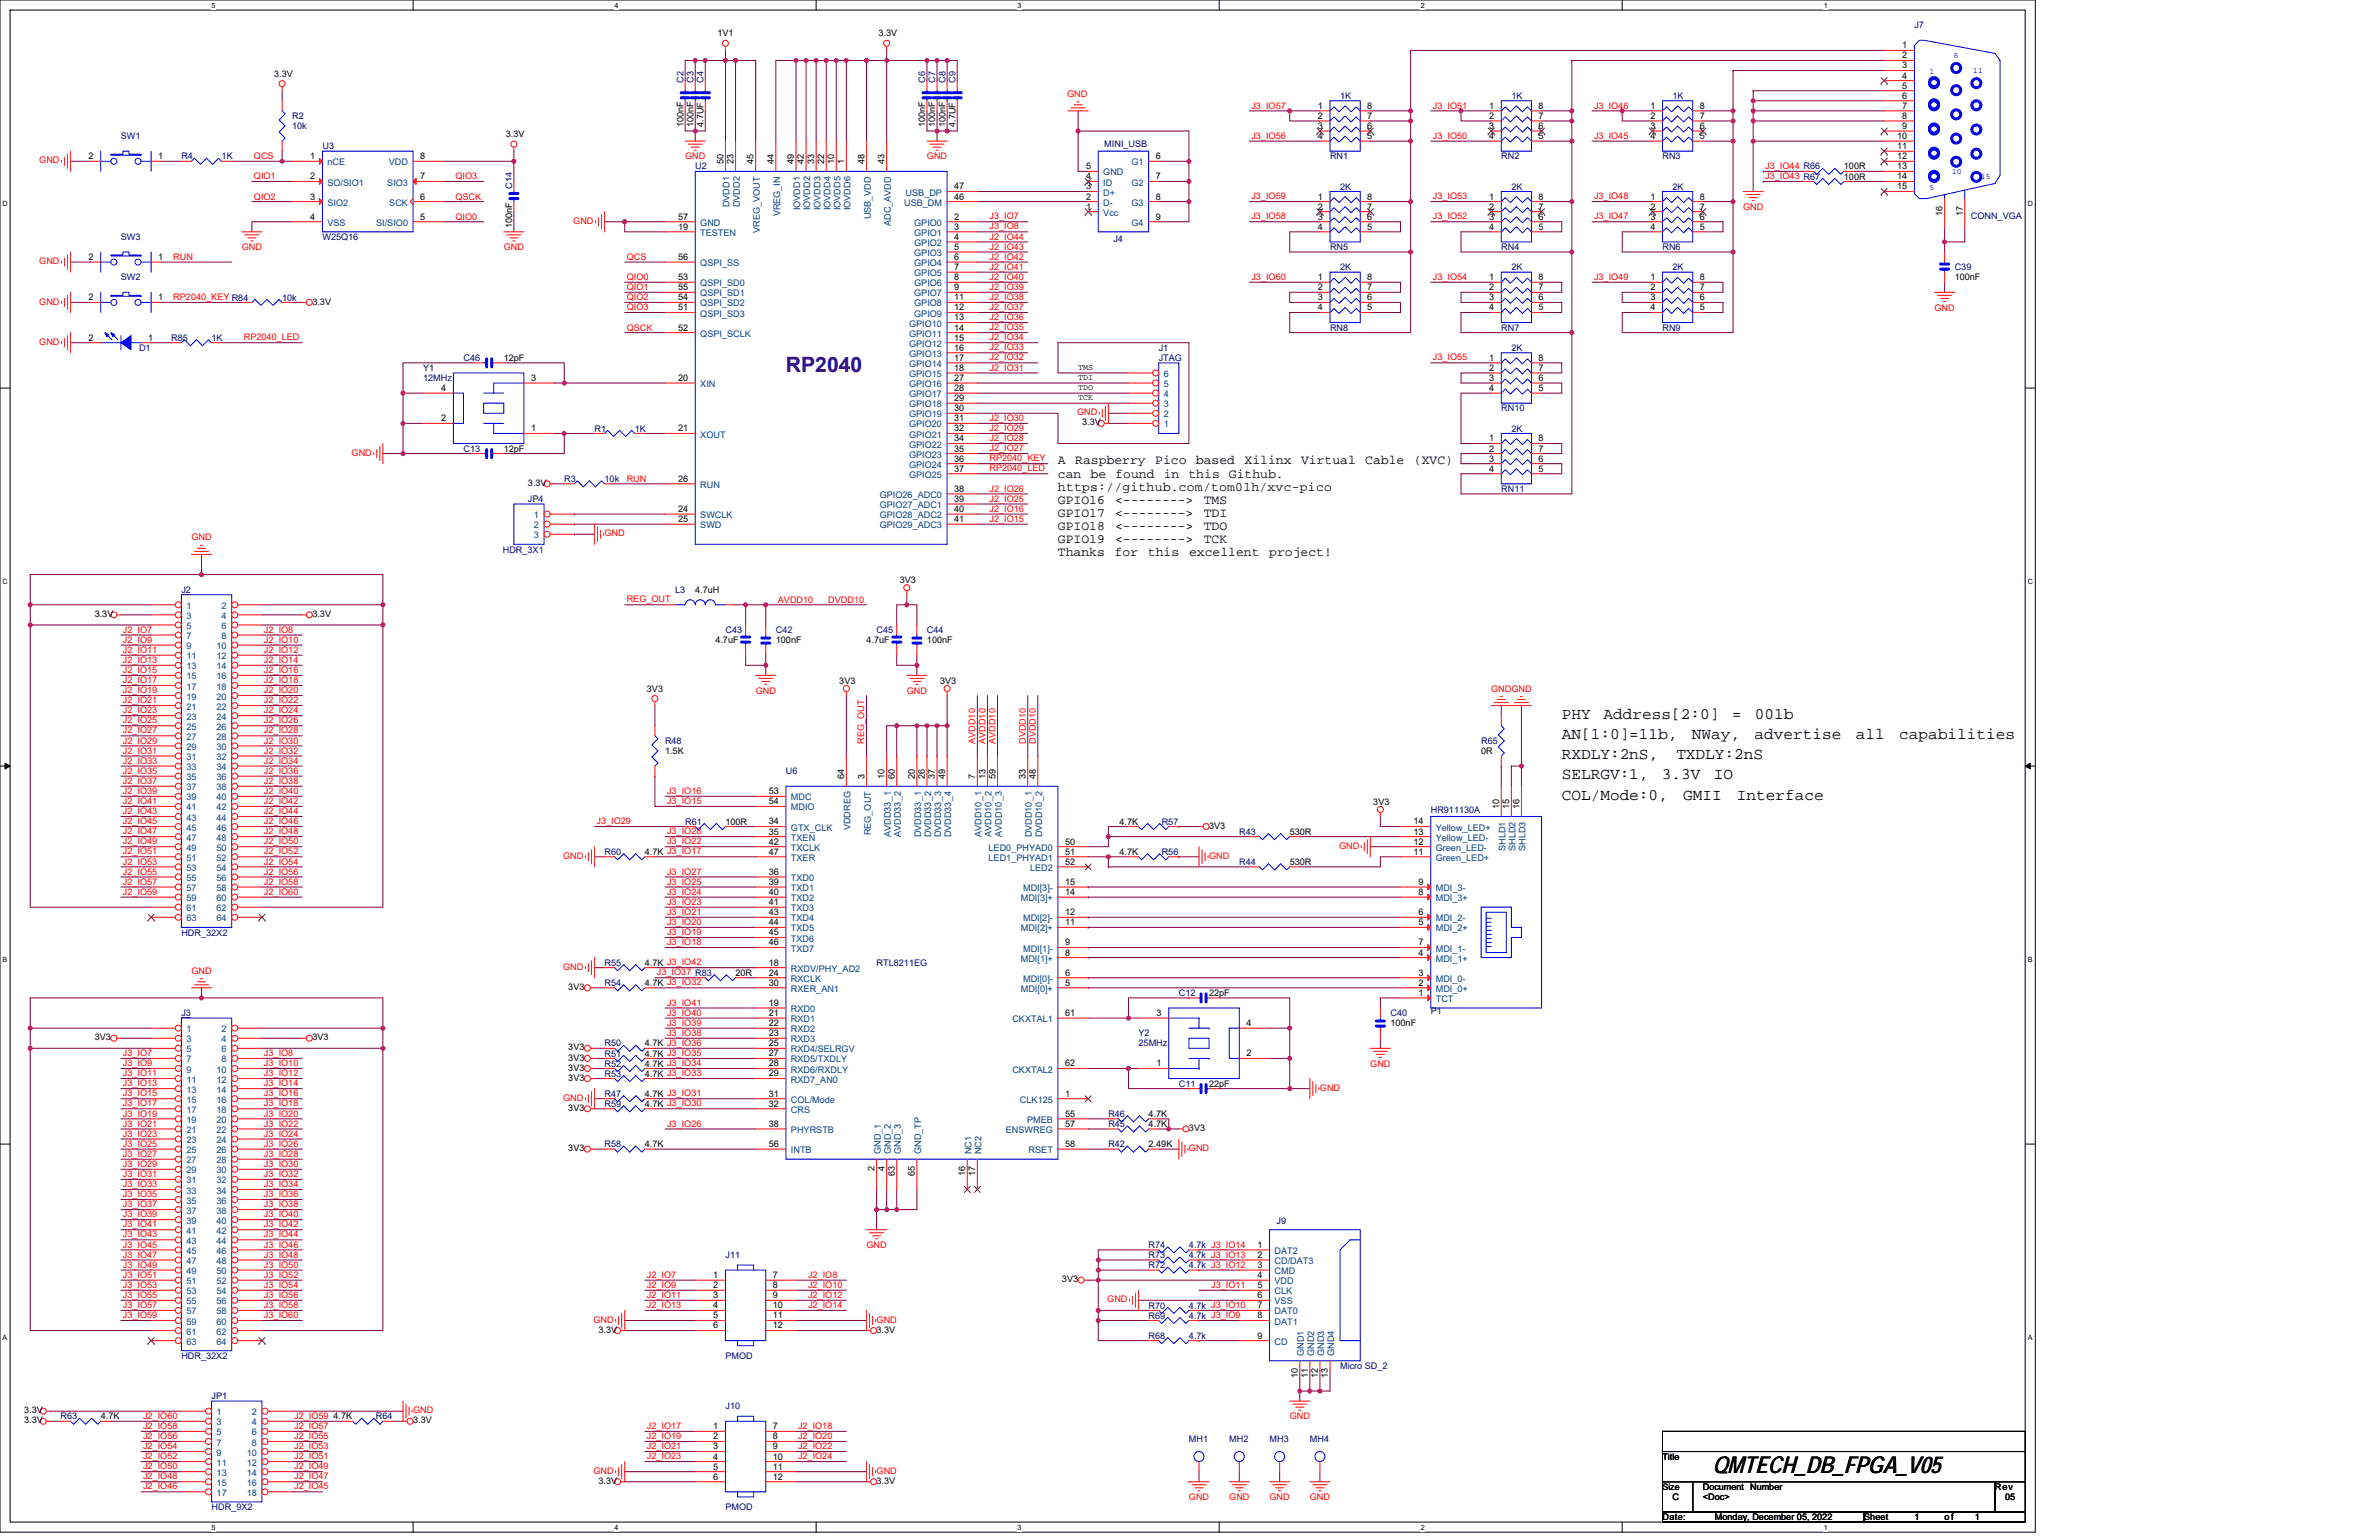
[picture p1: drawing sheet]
<svg xmlns="http://www.w3.org/2000/svg" width="432mm" height="279mm" viewBox="0 0 432 279" stroke-linecap="round" stroke-linejoin="round" font-family="sans-serif">
<defs><g id="words">
<text font-size="4.2" x="310.9" y="267.3">QMTECH_DB_FPGA_V05</text>
<text font-size="3.8" fill="#000080" x="142.6" y="67.5">RP2040</text>
<g font-size="2.9">
<text x="283.5" y="130.4">PHY</text>
<text x="291.1" y="130.4">Address[2:0]</text>
<text x="314.4" y="130.4">=</text>
<text x="318.5" y="130.4">001b</text>
<text x="283.5" y="134.1">AN[1:0]=11b,</text>
<text x="283.5" y="137.8">RXDLY:2nS,</text>
<text x="304.3" y="137.8">TXDLY:2nS</text>
<text x="307.1" y="134.1">NWay,</text>
<text x="318.5" y="134.1">advertise</text>
<text x="336.9" y="134.1">all</text>
<text x="344.7" y="134.1">capabilities</text>
<text x="283.5" y="141.4">SELRGV:1,</text>
<text x="301.6" y="141.4">3.3V</text>
<text x="311" y="141.4">IO</text>
<text x="283.5" y="145.1">COL/Mode:0,</text>
<text x="305.5" y="145.1">GMII</text>
<text x="315.2" y="145.1">Interface</text>
</g>
<g font-size="2.4">
<text x="192" y="84.3">A</text>
<text x="192" y="86.6">can be found in this Github.</text>
<text x="192" y="89">https://github.com/tom01h/xvc-pico</text>
<text x="195.2" y="84.3">Raspberry</text>
<text x="209.7" y="84.3">Pico</text>
<text x="217.1" y="84.3">based</text>
<text x="225.9" y="84.3">Xilinx</text>
<text x="236.1" y="84.3">Virtual</text>
<text x="247.8" y="84.3">Cable</text>
<text x="256.6" y="84.3">(XVC)</text>
<text x="192" y="91.4">GPIO16</text>
<text x="192" y="93.8">GPIO17</text>
<text x="202.4" y="91.4">&lt;--------&gt;</text>
<text x="202.4" y="93.8">&lt;--------&gt;</text>
<text x="218.5" y="91.4">TMS</text>
<text x="218.5" y="93.8">TDI</text>
<text x="192" y="96.1">GPIO18</text>
<text x="192" y="98.5">GPIO19</text>
<text x="192" y="100.9">Thanks</text>
<text x="202.3" y="100.9">for</text>
<text x="202.4" y="96.1">&lt;--------&gt;</text>
<text x="202.4" y="98.5">&lt;--------&gt;</text>
<text x="208.4" y="100.9">this</text>
<text x="215.8" y="100.9">excellent</text>
<text x="218.5" y="96.1">TDO</text>
<text x="218.5" y="98.5">TCK</text>
<text x="230.4" y="100.9">project!</text>
</g>
<g font-size="1.6" fill="#000080">
<text x="347.5" y="5.1">J7</text>
<text x="124" y="15" transform="rotate(-90 124 15)">C2</text>
<text x="125.9" y="15" transform="rotate(-90 125.9 15)">C3</text>
<text x="127.7" y="15" transform="rotate(-90 127.7 15)">C4</text>
<text x="167.9" y="15" transform="rotate(-90 167.9 15)">C6</text>
<text x="169.8" y="15" transform="rotate(-90 169.8 15)">C7</text>
<text x="171.6" y="15" transform="rotate(-90 171.6 15)">C8</text>
<text x="173.4" y="15" transform="rotate(-90 173.4 15)">C9</text>
<text x="243.2" y="17.9">1K</text>
<text x="274.3" y="17.9">1K</text>
<text x="303.6" y="17.9">1K</text>
<text x="53" y="21.6">R2</text>
<text x="53" y="23.4">10k</text>
<text x="21.9" y="25.3">SW1</text>
<text x="32.9" y="28.9">R4</text>
<text x="40.2" y="28.9">1K</text>
<text x="58.5" y="27.1">U3</text>
<text x="200.4" y="26.7">MINI_USB</text>
<text x="241.4" y="28.9">RN1</text>
<text x="272.5" y="28.9">RN2</text>
<text x="301.8" y="28.9">RN3</text>
<text x="93" y="34.2" transform="rotate(-90 93 34.2)">C14</text>
<text x="126.2" y="30.7">U2</text>
<text x="243.2" y="34.4">2K</text>
<text x="274.3" y="34.4">2K</text>
<text x="303.6" y="34.4">2K</text>
<text x="357.7" y="39.7">CONN_VGA</text>
<text x="21.9" y="43.5">SW3</text>
<text x="58.5" y="43.5">W25Q16</text>
<text x="202.1" y="43.9">J4</text>
<text x="241.4" y="45.4">RN5</text>
<text x="272.5" y="45.4">RN4</text>
<text x="301.8" y="45.4">RN6</text>
<text x="21.9" y="50.9">SW2</text>
<text x="243.2" y="49">2K</text>
<text x="274.3" y="49">2K</text>
<text x="303.6" y="49">2K</text>
<text x="354.8" y="49">C39</text>
<text x="51.2" y="54.5">10k</text>
<text x="25.2" y="63.7">D1</text>
<text x="31.1" y="61.8">R85</text>
<text x="38.4" y="61.8">1K</text>
<text x="84.1" y="65.5">C46</text>
<text x="210.3" y="63.7">J1</text>
<text x="210.3" y="65.5">JTAG</text>
<text x="241.4" y="60">RN8</text>
<text x="272.5" y="60">RN7</text>
<text x="274.3" y="63.7">2K</text>
<text x="301.8" y="60">RN9</text>
<text x="76.8" y="67.3">Y1</text>
<text x="76.8" y="69.2">12MHz</text>
<text x="272.5" y="74.6">RN10</text>
<text x="84.1" y="82">C13</text>
<text x="107.9" y="78.3">R1</text>
<text x="115.2" y="78.3">1K</text>
<text x="274.3" y="78.3">2K</text>
<text x="102.4" y="87.4">R3</text>
<text x="109.7" y="87.4">10k</text>
<text x="272.5" y="89.3">RN11</text>
<text x="95.8" y="91.1">JP4</text>
<text x="91.3" y="100.2">HDR_3X1</text>
<text x="32.9" y="107.6">J2</text>
<text x="122.5" y="107.6">L3</text>
<text x="131.7" y="114.9">C43</text>
<text x="140.8" y="114.9">C42</text>
<text x="159.1" y="114.9">C45</text>
<text x="168.2" y="114.9">C44</text>
<text x="120.7" y="135">R48</text>
<text x="268.8" y="135">R65</text>
<text x="142.6" y="140.5">U6</text>
<text x="124.4" y="149.6">R61</text>
<text x="210.9" y="149.6">R57</text>
<text x="259.7" y="147.4">HR911130A</text>
<text x="109.7" y="155.1">R60</text>
<text x="210.9" y="155.1">R56</text>
<text x="224.9" y="151.4">R43</text>
<text x="224.9" y="156.9">R44</text>
<text x="32.9" y="169.7">HDR_32X2</text>
<text x="109.7" y="178.9">R54</text>
<text x="109.7" y="175.2">R55</text>
<text x="159.1" y="175.2">RTL8211EG</text>
<text x="32.9" y="184.4">J3</text>
<text x="214" y="180.7">C12</text>
<text x="252.4" y="184.4">C40</text>
<text x="259.7" y="184">P1</text>
<text x="109.7" y="189.9">R50</text>
<text x="109.7" y="191.7">R51</text>
<text x="206.7" y="188">Y2</text>
<text x="206.7" y="189.9">25MHz</text>
<text x="109.7" y="193.5">R52</text>
<text x="109.7" y="195.3">R53</text>
<text x="214" y="197.2">C11</text>
<text x="109.7" y="199">R47</text>
<text x="109.7" y="200.8">R59</text>
<text x="201.2" y="202.7">R46</text>
<text x="109.7" y="208.1">R58</text>
<text x="201.2" y="204.5">R45</text>
<text x="201.2" y="208.1">R42</text>
<text x="208.5" y="226.4">R74</text>
<text x="215.8" y="226.4">4.7k J3_IO14</text>
<text x="231.7" y="222">J9</text>
<text x="131.7" y="228.3">J11</text>
<text x="208.5" y="228.3">R73</text>
<text x="208.5" y="230.1">R72</text>
<text x="215.8" y="228.3">4.7k J3_IO13</text>
<text x="215.8" y="230.1">4.7k J3_IO12</text>
<text x="208.5" y="239.2">R69</text>
<text x="208.5" y="237.4">R70</text>
<text x="215.8" y="239.2">4.7k J3_IO9</text>
<text x="215.8" y="237.4">4.7k J3_IO10</text>
<text x="208.5" y="242.9">R68</text>
<text x="215.8" y="242.9">4.7k</text>
<text x="32.9" y="246.5">HDR_32X2</text>
<text x="131.7" y="246.5">PMOD</text>
<text x="243.2" y="248.4">Micro SD_2</text>
<text x="11" y="257.5">R63</text>
<text x="38.4" y="253.9">JP1</text>
<text x="68.2" y="257.5">R64</text>
<text x="131.7" y="255.7">J10</text>
<text x="215.8" y="261.5">MH1</text>
<text x="223.1" y="261.5">MH2</text>
<text x="230.4" y="261.5">MH3</text>
<text x="237.7" y="261.5">MH4</text>
<text x="38.4" y="274">HDR_9X2</text>
<text x="131.7" y="274">PMOD</text>
</g>
<g font-size="1.6">
<text x="130.2" y="6.6">1V1</text>
<text x="159.5" y="6.6">3.3V</text>
<text x="345.3" y="10.6">2</text>
<text x="345.3" y="8.8">1</text>
<text x="49.7" y="13.9">3.3V</text>
<text x="345.3" y="17.9">6</text>
<text x="345.3" y="16.1">5</text>
<text x="345.3" y="14.3">4</text>
<text x="345.3" y="12.4">3</text>
<text x="124" y="23" transform="rotate(-90 124 23)">100nF</text>
<text x="125.9" y="23" transform="rotate(-90 125.9 23)">100nF</text>
<text x="127.7" y="23" transform="rotate(-90 127.7 23)">4.7UF</text>
<text x="167.9" y="23" transform="rotate(-90 167.9 23)">100nF</text>
<text x="169.8" y="23" transform="rotate(-90 169.8 23)">100nF</text>
<text x="171.6" y="23" transform="rotate(-90 171.6 23)">100nF</text>
<text x="173.4" y="23" transform="rotate(-90 173.4 23)">4.7UF</text>
<text x="239.2" y="19.7">1</text>
<text x="239.2" y="21.6">2</text>
<text x="239.2" y="23.4">3</text>
<text x="248.2" y="23.4">6</text>
<text x="248.2" y="21.6">7</text>
<text x="248.2" y="19.7">8</text>
<text x="270.3" y="19.7">1</text>
<text x="270.3" y="21.6">2</text>
<text x="270.3" y="23.4">3</text>
<text x="279.3" y="23.4">6</text>
<text x="279.3" y="21.6">7</text>
<text x="279.3" y="19.7">8</text>
<text x="299.5" y="19.7">1</text>
<text x="299.5" y="21.6">2</text>
<text x="299.5" y="23.4">3</text>
<text x="308.5" y="23.4">6</text>
<text x="308.5" y="21.6">7</text>
<text x="308.5" y="19.7">8</text>
<text x="345.3" y="19.7">7</text>
<text x="345.3" y="21.6">8</text>
<text x="345.3" y="23.4">9</text>
<text x="16.1" y="28.9">2</text>
<text x="28.7" y="28.9">1</text>
<text x="56.3" y="28.9">1</text>
<text x="76.3" y="28.9">8</text>
<text x="91.8" y="24.9">3.3V</text>
<text x="131.3" y="29.8" transform="rotate(-90 131.3 29.8)">50</text>
<text x="133.1" y="29.8" transform="rotate(-90 133.1 29.8)">23</text>
<text x="136.8" y="29.8" transform="rotate(-90 136.8 29.8)">45</text>
<text x="140.4" y="29.8" transform="rotate(-90 140.4 29.8)">44</text>
<text x="144.1" y="29.8" transform="rotate(-90 144.1 29.8)">49</text>
<text x="145.9" y="29.8" transform="rotate(-90 145.9 29.8)">42</text>
<text x="147.8" y="29.8" transform="rotate(-90 147.8 29.8)">33</text>
<text x="149.6" y="29.8" transform="rotate(-90 149.6 29.8)">22</text>
<text x="151.4" y="29.8" transform="rotate(-90 151.4 29.8)">10</text>
<text x="153.2" y="29.8" transform="rotate(-90 153.2 29.8)">1</text>
<text x="156.9" y="29.8" transform="rotate(-90 156.9 29.8)">48</text>
<text x="160.6" y="29.8" transform="rotate(-90 160.6 29.8)">43</text>
<text x="209.8" y="28.9">6</text>
<text x="239.2" y="25.2">4</text>
<text x="248.2" y="25.2">5</text>
<text x="270.3" y="25.2">4</text>
<text x="279.3" y="25.2">5</text>
<text x="299.5" y="25.2">4</text>
<text x="308.5" y="25.2">5</text>
<text x="344.3" y="25.2">10</text>
<text x="344.3" y="27.1">11</text>
<text x="344.3" y="28.9">12</text>
<text x="56.3" y="32.5">2</text>
<text x="76.3" y="32.5">7</text>
<text x="173.2" y="34.4">47</text>
<text x="197.1" y="34.4">3</text>
<text x="197.1" y="32.5">4</text>
<text x="197.1" y="30.7">5</text>
<text x="209.8" y="32.5">7</text>
<text x="334.7" y="32.6">100R</text>
<text x="334.7" y="30.7">100R</text>
<text x="344.3" y="30.7">13</text>
<text x="344.3" y="32.5">14</text>
<text x="344.3" y="34.4">15</text>
<text x="56.3" y="39.9">4</text>
<text x="56.3" y="36.2">3</text>
<text x="76.3" y="36.2">6</text>
<text x="76.3" y="39.9">5</text>
<text x="93" y="41.3" transform="rotate(-90 93 41.3)">100nF</text>
<text x="123.1" y="41.7">19</text>
<text x="123.1" y="39.9">57</text>
<text x="173.2" y="39.9">2</text>
<text x="173.2" y="41.7">3</text>
<text x="173.2" y="36.2">46</text>
<text x="197.1" y="38">1</text>
<text x="197.1" y="36.2">2</text>
<text x="209.8" y="36.2">8</text>
<text x="209.8" y="39.9">9</text>
<text x="239.2" y="36.2">1</text>
<text x="239.2" y="38">2</text>
<text x="239.2" y="39.9">3</text>
<text x="239.2" y="41.7">4</text>
<text x="248.2" y="41.7">5</text>
<text x="248.2" y="39.9">6</text>
<text x="248.2" y="38">7</text>
<text x="248.2" y="36.2">8</text>
<text x="270.3" y="36.2">1</text>
<text x="270.3" y="38">2</text>
<text x="270.3" y="39.9">3</text>
<text x="270.3" y="41.7">4</text>
<text x="279.3" y="41.7">5</text>
<text x="279.3" y="39.9">6</text>
<text x="279.3" y="38">7</text>
<text x="279.3" y="36.2">8</text>
<text x="299.5" y="36.2">1</text>
<text x="299.5" y="38">2</text>
<text x="299.5" y="39.9">3</text>
<text x="299.5" y="41.7">4</text>
<text x="308.5" y="41.7">5</text>
<text x="308.5" y="39.9">6</text>
<text x="308.5" y="38">7</text>
<text x="308.5" y="36.2">8</text>
<text x="352.6" y="39.2" transform="rotate(-90 352.6 39.2)">16</text>
<text x="356.2" y="39.2" transform="rotate(-90 356.2 39.2)">17</text>
<text x="16.1" y="47.2">2</text>
<text x="28.7" y="47.2">1</text>
<text x="123.1" y="47.2">56</text>
<text x="173.2" y="43.5">4</text>
<text x="173.2" y="45.3">5</text>
<text x="173.2" y="47.2">6</text>
<text x="123.1" y="50.8">53</text>
<text x="123.1" y="52.7">55</text>
<text x="173.2" y="49">7</text>
<text x="173.2" y="50.8">8</text>
<text x="173.2" y="52.7">9</text>
<text x="239.2" y="50.8">1</text>
<text x="239.2" y="52.7">2</text>
<text x="248.2" y="52.7">7</text>
<text x="248.2" y="50.8">8</text>
<text x="270.3" y="50.8">1</text>
<text x="270.3" y="52.7">2</text>
<text x="279.3" y="52.7">7</text>
<text x="279.3" y="50.8">8</text>
<text x="299.5" y="50.8">1</text>
<text x="299.5" y="52.7">2</text>
<text x="308.5" y="52.7">7</text>
<text x="308.5" y="50.8">8</text>
<text x="354.8" y="50.9">100nF</text>
<text x="16.1" y="54.5">2</text>
<text x="28.7" y="54.5">1</text>
<text x="56.7" y="55.3">3.3V</text>
<text x="123.1" y="56.3">51</text>
<text x="123.1" y="60">52</text>
<text x="123.1" y="54.5">54</text>
<text x="173.2" y="58.1">13</text>
<text x="173.2" y="60">14</text>
<text x="173.2" y="54.5">11</text>
<text x="173.2" y="56.3">12</text>
<text x="239.2" y="54.5">3</text>
<text x="239.2" y="56.3">4</text>
<text x="248.2" y="56.3">5</text>
<text x="248.2" y="54.5">6</text>
<text x="270.3" y="54.5">3</text>
<text x="270.3" y="56.3">4</text>
<text x="279.3" y="56.3">5</text>
<text x="279.3" y="54.5">6</text>
<text x="299.5" y="54.5">3</text>
<text x="299.5" y="56.3">4</text>
<text x="308.5" y="56.3">5</text>
<text x="308.5" y="54.5">6</text>
<text x="16.1" y="61.8">2</text>
<text x="26.9" y="61.8">1</text>
<text x="91.4" y="65.5">12pF</text>
<text x="173.2" y="61.8">15</text>
<text x="173.2" y="63.6">16</text>
<text x="173.2" y="65.5">17</text>
<text x="270.3" y="65.5">1</text>
<text x="279.3" y="65.5">8</text>
<text x="80.1" y="70.9">4</text>
<text x="96.4" y="69.1">3</text>
<text x="123.1" y="69.1">20</text>
<text x="173.2" y="67.3">18</text>
<text x="173.2" y="69.1">27</text>
<text x="173.2" y="70.9">28</text>
<text x="270.3" y="67.3">2</text>
<text x="270.3" y="69.1">3</text>
<text x="270.3" y="70.9">4</text>
<text x="279.3" y="70.9">5</text>
<text x="279.3" y="69.1">6</text>
<text x="279.3" y="67.3">7</text>
<text x="80.1" y="76.4">2</text>
<text x="173.2" y="72.8">29</text>
<text x="173.2" y="74.6">30</text>
<text x="173.2" y="76.4">31</text>
<text x="196.4" y="77.2">3.3V</text>
<text x="91.4" y="82">12pF</text>
<text x="96.4" y="78.3">1</text>
<text x="123.1" y="78.3">21</text>
<text x="173.2" y="78.3">32</text>
<text x="173.2" y="80.1">34</text>
<text x="173.2" y="81.9">35</text>
<text x="173.2" y="83.8">36</text>
<text x="270.3" y="80.1">1</text>
<text x="270.3" y="81.9">2</text>
<text x="270.3" y="83.8">3</text>
<text x="279.3" y="83.8">6</text>
<text x="279.3" y="81.9">7</text>
<text x="279.3" y="80.1">8</text>
<text x="95.8" y="88.2">3.3V</text>
<text x="123.1" y="87.4">26</text>
<text x="173.2" y="85.6">37</text>
<text x="173.2" y="89.2">38</text>
<text x="270.3" y="85.6">4</text>
<text x="279.3" y="85.6">5</text>
<text x="123.1" y="92.9">24</text>
<text x="123.1" y="94.7">25</text>
<text x="173.2" y="91.1">39</text>
<text x="173.2" y="92.9">40</text>
<text x="173.2" y="94.7">41</text>
<text x="126.2" y="107.6">4.7uH</text>
<text x="163.3" y="105.7">3V3</text>
<text x="17.2" y="111.9">3.3V</text>
<text x="56.7" y="111.9">3.3V</text>
<text x="129.8" y="116.7">4.7uF</text>
<text x="140.8" y="116.7">100nF</text>
<text x="157.3" y="116.7">4.7uF</text>
<text x="168.2" y="116.7">100nF</text>
<text x="117.4" y="125.5">3V3</text>
<text x="152.3" y="124">3V3</text>
<text x="170.6" y="124">3V3</text>
<text x="120.7" y="136.8">1.5K</text>
<text x="268.8" y="136.8">0R</text>
<text x="153.2" y="141.4" transform="rotate(-90 153.2 141.4)">64</text>
<text x="156.9" y="141.4" transform="rotate(-90 156.9 141.4)">3</text>
<text x="160.6" y="141.4" transform="rotate(-90 160.6 141.4)">10</text>
<text x="162.4" y="141.4" transform="rotate(-90 162.4 141.4)">60</text>
<text x="166" y="141.4" transform="rotate(-90 166 141.4)">20</text>
<text x="167.9" y="141.4" transform="rotate(-90 167.9 141.4)">26</text>
<text x="169.7" y="141.4" transform="rotate(-90 169.7 141.4)">37</text>
<text x="171.5" y="141.4" transform="rotate(-90 171.5 141.4)">49</text>
<text x="177" y="141.4" transform="rotate(-90 177 141.4)">7</text>
<text x="178.8" y="141.4" transform="rotate(-90 178.8 141.4)">13</text>
<text x="180.7" y="141.4" transform="rotate(-90 180.7 141.4)">59</text>
<text x="186.2" y="141.4" transform="rotate(-90 186.2 141.4)">33</text>
<text x="188" y="141.4" transform="rotate(-90 188 141.4)">48</text>
<text x="131.7" y="149.6">100R</text>
<text x="139.5" y="149.6">34</text>
<text x="139.5" y="144.1">53</text>
<text x="139.5" y="145.9">54</text>
<text x="203.2" y="149.6">4.7K</text>
<text x="249.3" y="146">3V3</text>
<text x="256.6" y="149.6">14</text>
<text x="272.1" y="146.9" transform="rotate(-90 272.1 146.9)">10</text>
<text x="273.9" y="146.9" transform="rotate(-90 273.9 146.9)">15</text>
<text x="275.8" y="146.9" transform="rotate(-90 275.8 146.9)">16</text>
<text x="117" y="155.1">4.7K J3_IO17</text>
<text x="139.5" y="151.4">35</text>
<text x="139.5" y="153.2">42</text>
<text x="139.5" y="155.1">47</text>
<text x="193.3" y="153.2">50</text>
<text x="193.3" y="155.1">51</text>
<text x="203.2" y="155.1">4.7K</text>
<text x="219.5" y="150.3">3V3</text>
<text x="234.1" y="151.4">530R</text>
<text x="256.6" y="155.1">11</text>
<text x="256.6" y="153.2">12</text>
<text x="256.6" y="151.4">13</text>
<text x="139.5" y="158.7">36</text>
<text x="139.5" y="160.6">39</text>
<text x="193.3" y="160.6">15</text>
<text x="193.3" y="156.9">52</text>
<text x="234.1" y="156.9">530R</text>
<text x="257.5" y="160.6">9</text>
<text x="139.5" y="162.4">40</text>
<text x="139.5" y="164.2">41</text>
<text x="139.5" y="166">43</text>
<text x="139.5" y="167.9">44</text>
<text x="193.3" y="167.9">11</text>
<text x="193.3" y="166">12</text>
<text x="193.3" y="162.4">14</text>
<text x="257.5" y="167.9">5</text>
<text x="257.5" y="166">6</text>
<text x="257.5" y="162.4">8</text>
<text x="139.5" y="169.7">45</text>
<text x="139.5" y="171.5">46</text>
<text x="193.3" y="173.4">8</text>
<text x="193.3" y="171.5">9</text>
<text x="257.5" y="173.4">4</text>
<text x="257.5" y="171.5">7</text>
<text x="103.1" y="179.6">3V3</text>
<text x="117" y="178.9">4.7K J3_IO32</text>
<text x="117" y="175.2">4.7K J3_IO42</text>
<text x="133.5" y="177.1">20R</text>
<text x="139.5" y="175.2">18</text>
<text x="139.5" y="177">24</text>
<text x="139.5" y="178.8">30</text>
<text x="193.3" y="178.8">5</text>
<text x="193.3" y="177">6</text>
<text x="257.5" y="178.8">2</text>
<text x="257.5" y="177">3</text>
<text x="139.5" y="182.5">19</text>
<text x="139.5" y="184.3">21</text>
<text x="193.3" y="184.3">61</text>
<text x="209.9" y="184.3">3</text>
<text x="219.5" y="180.7">22pF</text>
<text x="257.5" y="180.7">1</text>
<text x="17.2" y="188.8">3V3</text>
<text x="56.7" y="188.8">3V3</text>
<text x="103.1" y="190.6">3V3</text>
<text x="117" y="189.9">4.7K J3_IO36</text>
<text x="117" y="191.7">4.7K J3_IO35</text>
<text x="139.5" y="186.2">22</text>
<text x="139.5" y="188">23</text>
<text x="139.5" y="189.8">25</text>
<text x="139.5" y="191.6">27</text>
<text x="226.2" y="191.6">2</text>
<text x="226.2" y="186.2">4</text>
<text x="252.4" y="186.2">100nF</text>
<text x="103.1" y="192.4">3V3</text>
<text x="103.1" y="194.2">3V3</text>
<text x="103.1" y="196.1">3V3</text>
<text x="117" y="193.5">4.7K J3_IO34</text>
<text x="117" y="195.3">4.7K J3_IO33</text>
<text x="139.5" y="193.5">28</text>
<text x="139.5" y="195.3">29</text>
<text x="193.3" y="193.5">62</text>
<text x="209.9" y="193.5">1</text>
<text x="219.5" y="197.2">22pF</text>
<text x="103.1" y="201.6">3V3</text>
<text x="117" y="199">4.7K J3_IO31</text>
<text x="117" y="200.8">4.7K J3_IO30</text>
<text x="139.5" y="199">31</text>
<text x="139.5" y="200.8">32</text>
<text x="193.3" y="199">1</text>
<text x="193.3" y="202.6">55</text>
<text x="208.5" y="202.7">4.7K</text>
<text x="103.1" y="208.9">3V3</text>
<text x="117" y="208.1">4.7K</text>
<text x="139.5" y="204.5">38</text>
<text x="139.5" y="208.1">56</text>
<text x="193.3" y="208.1">58</text>
<text x="193.3" y="204.5">57</text>
<text x="208.5" y="204.5">4.7K</text>
<text x="208.5" y="208.1">2.49K</text>
<text x="215.8" y="205.2">3V3</text>
<text x="158.7" y="212.5" transform="rotate(-90 158.7 212.5)">2</text>
<text x="160.6" y="212.5" transform="rotate(-90 160.6 212.5)">4</text>
<text x="162.4" y="213.4" transform="rotate(-90 162.4 213.4)">63</text>
<text x="166" y="213.4" transform="rotate(-90 166 213.4)">65</text>
<text x="175.2" y="213.4" transform="rotate(-90 175.2 213.4)">16</text>
<text x="177" y="213.4" transform="rotate(-90 177 213.4)">17</text>
<text x="228.2" y="226.4">1</text>
<text x="129.5" y="233.7">2</text>
<text x="129.5" y="231.9">1</text>
<text x="140.3" y="233.7">8</text>
<text x="140.3" y="231.9">7</text>
<text x="192.8" y="232.6">3V3</text>
<text x="228.2" y="228.2">2</text>
<text x="228.2" y="230.1">3</text>
<text x="228.2" y="231.9">4</text>
<text x="228.2" y="233.7">5</text>
<text x="129.5" y="237.4">4</text>
<text x="129.5" y="235.5">3</text>
<text x="129.5" y="239.2">5</text>
<text x="140.3" y="237.4">10</text>
<text x="140.3" y="235.5">9</text>
<text x="140.3" y="239.2">11</text>
<text x="228.2" y="235.5">6</text>
<text x="228.2" y="237.4">7</text>
<text x="228.2" y="239.2">8</text>
<text x="108.6" y="241.8">3.3V</text>
<text x="129.5" y="241">6</text>
<text x="140.3" y="241">12</text>
<text x="159.1" y="241.8">3.3V</text>
<text x="228.2" y="242.9">9</text>
<text x="235.5" y="250" transform="rotate(-90 235.5 250)">10</text>
<text x="237.4" y="250" transform="rotate(-90 237.4 250)">11</text>
<text x="239.2" y="250" transform="rotate(-90 239.2 250)">12</text>
<text x="241" y="250" transform="rotate(-90 241 250)">13</text>
<text x="4.4" y="256.4">3.3V</text>
<text x="18.3" y="257.5">4.7K</text>
<text x="60.5" y="257.5">4.7K</text>
<text x="4.4" y="258.2">3.3V</text>
<text x="75" y="258.2">3.3V</text>
<text x="129.5" y="261.1">2</text>
<text x="129.5" y="259.3">1</text>
<text x="129.5" y="263">3</text>
<text x="140.3" y="261.1">8</text>
<text x="140.3" y="259.3">7</text>
<text x="140.3" y="263">9</text>
<text x="108.6" y="269.2">3.3V</text>
<text x="129.5" y="264.8">4</text>
<text x="129.5" y="268.5">6</text>
<text x="129.5" y="266.6">5</text>
<text x="140.3" y="264.8">10</text>
<text x="140.3" y="268.5">12</text>
<text x="140.3" y="266.6">11</text>
<text x="159.1" y="269.2">3.3V</text>
<text x="301.8" y="264.8">Title</text>
<text x="301.8" y="270.3">Size</text>
<text x="301.8" y="275.8">Date:</text>
<text x="303.6" y="272.1">C</text>
<text x="309.1" y="270.3">Document Number</text>
<text x="309.1" y="272.1">&lt;Doc&gt;</text>
<text x="311.3" y="275.8">Monday, December 05, 2022</text>
<text x="338.3" y="275.8">Sheet</text>
<text x="347.5" y="275.8">1</text>
<text x="353" y="275.8">of</text>
<text x="358.4" y="275.8">1</text>
<text x="362.1" y="270.3">Rev</text>
<text x="363.9" y="272.1">05</text>
</g>
<g font-size="1.6" fill="#f00">
<text x="193.7" y="17.6">GND</text>
<text x="227.1" y="19.7">J3_IO57</text>
<text x="260.1" y="19.7">J3_IO51</text>
<text x="289.3" y="19.7">J3_IO46</text>
<text x="7.1" y="29.6">GND</text>
<text x="46.1" y="28.9">QCS</text>
<text x="124.4" y="28.9">GND</text>
<text x="168.2" y="28.9">GND</text>
<text x="227.1" y="25.2">J3_IO56</text>
<text x="260.1" y="25.2">J3_IO50</text>
<text x="289.3" y="25.2">J3_IO45</text>
<text x="46.1" y="32.6">QIO1</text>
<text x="82.7" y="32.6">QIO3</text>
<text x="320.4" y="30.7">J3_IO44 R66</text>
<text x="320.4" y="32.5">J3_IO43 R67</text>
<text x="46.1" y="36.2">QIO2</text>
<text x="82.7" y="39.9">QIO0</text>
<text x="82.7" y="36.2">QSCK</text>
<text x="104.1" y="40.6">GND</text>
<text x="179.6" y="39.8">J3_IO7</text>
<text x="179.6" y="41.6">J3_IO8</text>
<text x="227.1" y="36.1">J3_IO59</text>
<text x="227.1" y="39.8">J3_IO58</text>
<text x="260.1" y="36.1">J3_IO53</text>
<text x="260.1" y="39.8">J3_IO52</text>
<text x="289.3" y="36.1">J3_IO48</text>
<text x="289.3" y="39.8">J3_IO47</text>
<text x="316.4" y="38.1">GND</text>
<text x="7.1" y="47.9">GND</text>
<text x="31.5" y="47.2">RUN</text>
<text x="43.9" y="45.4">GND</text>
<text x="91.4" y="45.4">GND</text>
<text x="113.8" y="47.2">QCS</text>
<text x="179.6" y="43.5">J2_IO44</text>
<text x="179.6" y="45.3">J2_IO43</text>
<text x="179.6" y="47.1">J2_IO42</text>
<text x="113.8" y="50.8">QIO0</text>
<text x="113.8" y="52.7">QIO1</text>
<text x="179.6" y="50.8">J2_IO40</text>
<text x="179.6" y="52.6">J2_IO39</text>
<text x="179.6" y="48.9">J2_IO41</text>
<text x="227.1" y="50.8">J3_IO60</text>
<text x="260.1" y="50.8">J3_IO54</text>
<text x="289.3" y="50.8">J3_IO49</text>
<text x="7.1" y="55.3">GND</text>
<text x="31.5" y="54.4">RP2040_KEY R84</text>
<text x="113.8" y="60">QSCK</text>
<text x="113.8" y="56.3">QIO3</text>
<text x="113.8" y="54.5">QIO2</text>
<text x="179.6" y="54.4">J2_IO38</text>
<text x="179.6" y="58.1">J2_IO36</text>
<text x="179.6" y="56.3">J2_IO37</text>
<text x="179.6" y="59.9">J2_IO35</text>
<text x="351.1" y="56.3">GND</text>
<text x="7.1" y="62.6">GND</text>
<text x="44.3" y="61.7">RP2040_LED</text>
<text x="179.6" y="65.4">J2_IO32</text>
<text x="179.6" y="61.7">J2_IO34</text>
<text x="179.6" y="63.6">J2_IO33</text>
<text x="260.1" y="65.4">J3_IO55</text>
<text x="179.6" y="67.2">J2_IO31</text>
<text x="179.6" y="76.4">J2_IO30</text>
<text x="195.5" y="75.4">GND</text>
<text x="63.8" y="82.7">GND</text>
<text x="179.6" y="80">J2_IO28</text>
<text x="179.6" y="78.2">J2_IO29</text>
<text x="179.6" y="81.9">J2_IO27</text>
<text x="179.6" y="83.7">RP2040_KEY</text>
<text x="113.8" y="87.4">RUN</text>
<text x="179.6" y="89.2">J2_IO26</text>
<text x="179.6" y="85.5">RP2040_LED</text>
<text x="179.6" y="91">J2_IO25</text>
<text x="179.6" y="92.8">J2_IO16</text>
<text x="179.6" y="94.7">J2_IO15</text>
<text x="34.7" y="98">GND</text>
<text x="109.7" y="97.3">GND</text>
<text x="113.8" y="109.3">REG_OUT</text>
<text x="141.2" y="109.4">AVDD10</text>
<text x="150.3" y="109.4">DVDD10</text>
<text x="22.3" y="118.4">J2_IO11</text>
<text x="22.3" y="116.6">J2_IO9</text>
<text x="22.3" y="114.8">J2_IO7</text>
<text x="47.9" y="118.4">J2_IO12</text>
<text x="47.9" y="116.6">J2_IO10</text>
<text x="47.9" y="114.8">J2_IO8</text>
<text x="22.3" y="125.8">J2_IO19</text>
<text x="22.3" y="123.9">J2_IO17</text>
<text x="22.3" y="122.1">J2_IO15</text>
<text x="22.3" y="120.3">J2_IO13</text>
<text x="47.9" y="125.8">J2_IO20</text>
<text x="47.9" y="123.9">J2_IO18</text>
<text x="47.9" y="122.1">J2_IO16</text>
<text x="47.9" y="120.3">J2_IO14</text>
<text x="137.2" y="125.8">GND</text>
<text x="164.6" y="125.8">GND</text>
<text x="270.7" y="125.5">GNDGND</text>
<text x="22.3" y="131.2">J2_IO25</text>
<text x="22.3" y="129.4">J2_IO23</text>
<text x="22.3" y="127.6">J2_IO21</text>
<text x="47.9" y="131.2">J2_IO26</text>
<text x="47.9" y="129.4">J2_IO24</text>
<text x="47.9" y="127.6">J2_IO22</text>
<text x="22.3" y="133.1">J2_IO27</text>
<text x="22.3" y="136.7">J2_IO31</text>
<text x="22.3" y="134.9">J2_IO29</text>
<text x="47.9" y="133.1">J2_IO28</text>
<text x="47.9" y="136.7">J2_IO32</text>
<text x="47.9" y="134.9">J2_IO30</text>
<text x="156.8" y="135" transform="rotate(-90 156.8 135)">REG_OUT</text>
<text x="177" y="135" transform="rotate(-90 177 135)">AVDD10</text>
<text x="178.9" y="135" transform="rotate(-90 178.9 135)">AVDD10</text>
<text x="180.7" y="135" transform="rotate(-90 180.7 135)">AVDD10</text>
<text x="186.2" y="135" transform="rotate(-90 186.2 135)">DVDD10</text>
<text x="188" y="135" transform="rotate(-90 188 135)">DVDD10</text>
<text x="22.3" y="142.2">J2_IO37</text>
<text x="22.3" y="140.4">J2_IO35</text>
<text x="22.3" y="138.6">J2_IO33</text>
<text x="47.9" y="142.2">J2_IO38</text>
<text x="47.9" y="140.4">J2_IO36</text>
<text x="47.9" y="138.6">J2_IO34</text>
<text x="22.3" y="147.7">J2_IO43</text>
<text x="22.3" y="145.9">J2_IO41</text>
<text x="22.3" y="144">J2_IO39</text>
<text x="22.3" y="149.5">J2_IO45</text>
<text x="47.9" y="147.7">J2_IO44</text>
<text x="47.9" y="145.9">J2_IO42</text>
<text x="47.9" y="144">J2_IO40</text>
<text x="47.9" y="149.5">J2_IO46</text>
<text x="108.3" y="149.5">J3_IO29</text>
<text x="121.1" y="144">J3_IO16</text>
<text x="121.1" y="145.9">J3_IO15</text>
<text x="22.3" y="155">J2_IO51</text>
<text x="22.3" y="153.2">J2_IO49</text>
<text x="22.3" y="151.4">J2_IO47</text>
<text x="47.9" y="155">J2_IO52</text>
<text x="47.9" y="153.2">J2_IO50</text>
<text x="47.9" y="151.4">J2_IO48</text>
<text x="102.2" y="155.8">GND</text>
<text x="121.1" y="151.4">J3_IO28</text>
<text x="121.1" y="153.2">J3_IO22</text>
<text x="219.5" y="155.8">GND</text>
<text x="243" y="154">GND</text>
<text x="22.3" y="160.5">J2_IO57</text>
<text x="22.3" y="158.7">J2_IO55</text>
<text x="22.3" y="156.8">J2_IO53</text>
<text x="47.9" y="160.5">J2_IO58</text>
<text x="47.9" y="158.7">J2_IO56</text>
<text x="47.9" y="156.8">J2_IO54</text>
<text x="121.1" y="158.7">J3_IO27</text>
<text x="121.1" y="160.5">J3_IO25</text>
<text x="22.3" y="162.3">J2_IO59</text>
<text x="47.9" y="162.3">J2_IO60</text>
<text x="121.1" y="162.3">J3_IO24</text>
<text x="121.1" y="164.2">J3_IO23</text>
<text x="121.1" y="166">J3_IO21</text>
<text x="121.1" y="167.8">J3_IO20</text>
<text x="121.1" y="169.6">J3_IO19</text>
<text x="121.1" y="171.5">J3_IO18</text>
<text x="34.7" y="176.7">GND</text>
<text x="102.2" y="176">GND</text>
<text x="119.2" y="177">J3_IO37 R83</text>
<text x="121.1" y="182.4">J3_IO41</text>
<text x="121.1" y="184.3">J3_IO40</text>
<text x="22.3" y="191.6">J3_IO7</text>
<text x="47.9" y="191.6">J3_IO8</text>
<text x="121.1" y="186.1">J3_IO39</text>
<text x="121.1" y="187.9">J3_IO38</text>
<text x="22.3" y="197.1">J3_IO13</text>
<text x="22.3" y="195.2">J3_IO11</text>
<text x="22.3" y="193.4">J3_IO9</text>
<text x="47.9" y="197.1">J3_IO14</text>
<text x="47.9" y="195.2">J3_IO12</text>
<text x="47.9" y="193.4">J3_IO10</text>
<text x="239.6" y="197.9">GND</text>
<text x="248.7" y="193.5">GND</text>
<text x="22.3" y="202.6">J3_IO19</text>
<text x="22.3" y="200.7">J3_IO17</text>
<text x="22.3" y="198.9">J3_IO15</text>
<text x="47.9" y="202.6">J3_IO20</text>
<text x="47.9" y="200.7">J3_IO18</text>
<text x="47.9" y="198.9">J3_IO16</text>
<text x="102.2" y="199.7">GND</text>
<text x="22.3" y="209.9">J3_IO27</text>
<text x="22.3" y="208.1">J3_IO25</text>
<text x="22.3" y="206.2">J3_IO23</text>
<text x="22.3" y="204.4">J3_IO21</text>
<text x="47.9" y="209.9">J3_IO28</text>
<text x="47.9" y="208.1">J3_IO26</text>
<text x="47.9" y="206.2">J3_IO24</text>
<text x="47.9" y="204.4">J3_IO22</text>
<text x="121.1" y="204.4">J3_IO26</text>
<text x="215.8" y="208.9">GND</text>
<text x="22.3" y="215.4">J3_IO33</text>
<text x="22.3" y="213.5">J3_IO31</text>
<text x="22.3" y="211.7">J3_IO29</text>
<text x="47.9" y="215.4">J3_IO34</text>
<text x="47.9" y="213.5">J3_IO32</text>
<text x="47.9" y="211.7">J3_IO30</text>
<text x="22.3" y="220.9">J3_IO39</text>
<text x="22.3" y="219">J3_IO37</text>
<text x="22.3" y="217.2">J3_IO35</text>
<text x="47.9" y="220.9">J3_IO40</text>
<text x="47.9" y="219">J3_IO38</text>
<text x="47.9" y="217.2">J3_IO36</text>
<text x="22.3" y="226.3">J3_IO45</text>
<text x="22.3" y="224.5">J3_IO43</text>
<text x="22.3" y="222.7">J3_IO41</text>
<text x="47.9" y="224.5">J3_IO44</text>
<text x="47.9" y="222.7">J3_IO42</text>
<text x="47.9" y="226.3">J3_IO46</text>
<text x="157.3" y="226.4">GND</text>
<text x="22.3" y="233.7">J3_IO53</text>
<text x="22.3" y="231.8">J3_IO51</text>
<text x="22.3" y="230">J3_IO49</text>
<text x="22.3" y="228.2">J3_IO47</text>
<text x="47.9" y="233.7">J3_IO54</text>
<text x="47.9" y="231.8">J3_IO52</text>
<text x="47.9" y="230">J3_IO50</text>
<text x="47.9" y="228.2">J3_IO48</text>
<text x="117.4" y="233.7">J2_IO9</text>
<text x="117.4" y="231.8">J2_IO7</text>
<text x="146.7" y="233.7">J2_IO10</text>
<text x="146.7" y="231.8">J2_IO8</text>
<text x="219.8" y="233.7">J3_IO11</text>
<text x="22.3" y="239.1">J3_IO59</text>
<text x="22.3" y="237.3">J3_IO57</text>
<text x="22.3" y="235.5">J3_IO55</text>
<text x="47.9" y="239.1">J3_IO60</text>
<text x="47.9" y="237.3">J3_IO58</text>
<text x="47.9" y="235.5">J3_IO56</text>
<text x="107.7" y="240">GND</text>
<text x="117.4" y="237.3">J2_IO13</text>
<text x="117.4" y="235.5">J2_IO11</text>
<text x="146.7" y="237.3">J2_IO14</text>
<text x="146.7" y="235.5">J2_IO12</text>
<text x="159.1" y="240">GND</text>
<text x="201" y="236.3">GND</text>
<text x="26" y="257.4">J2_IO60</text>
<text x="53.4" y="257.4">J2_IO59</text>
<text x="75" y="256.4">GND</text>
<text x="234.1" y="257.5">GND</text>
<text x="26" y="262.9">J2_IO54</text>
<text x="26" y="261.1">J2_IO56</text>
<text x="26" y="259.3">J2_IO58</text>
<text x="53.4" y="262.9">J2_IO53</text>
<text x="53.4" y="261.1">J2_IO55</text>
<text x="53.4" y="259.3">J2_IO57</text>
<text x="117.4" y="259.3">J2_IO17</text>
<text x="117.4" y="261.1">J2_IO19</text>
<text x="117.4" y="262.9">J2_IO21</text>
<text x="144.8" y="259.3">J2_IO18</text>
<text x="144.8" y="261.1">J2_IO20</text>
<text x="144.8" y="262.9">J2_IO22</text>
<text x="26" y="268.4">J2_IO48</text>
<text x="26" y="266.6">J2_IO50</text>
<text x="26" y="264.7">J2_IO52</text>
<text x="53.4" y="268.4">J2_IO47</text>
<text x="53.4" y="266.6">J2_IO49</text>
<text x="53.4" y="264.7">J2_IO51</text>
<text x="107.7" y="267.4">GND</text>
<text x="117.4" y="264.7">J2_IO23</text>
<text x="144.8" y="264.7">J2_IO24</text>
<text x="159.1" y="267.4">GND</text>
<text x="26" y="270.2">J2_IO46</text>
<text x="53.4" y="270.2">J2_IO45</text>
<text x="215.8" y="272.1">GND</text>
<text x="223.1" y="272.1">GND</text>
<text x="230.4" y="272.1">GND</text>
<text x="237.7" y="272.1">GND</text>
</g>
<g font-size="1.6" fill="#004080">
<text x="59.4" y="30">nCE</text>
<text x="59.4" y="33.7">SO/SIO1</text>
<text x="70.3" y="33.7">SIO3</text>
<text x="70.6" y="30">VDD</text>
<text x="164.4" y="35.5">USB_DP</text>
<text x="200.3" y="35.5">D+</text>
<text x="200.3" y="33.7">ID</text>
<text x="200.3" y="31.8">GND</text>
<text x="205.4" y="33.7">G2</text>
<text x="205.4" y="30">G1</text>
<text x="59.4" y="41">VSS</text>
<text x="59.4" y="37.3">SIO2</text>
<text x="68.3" y="41">SI/SIO0</text>
<text x="70.7" y="37.3">SCK</text>
<text x="127.1" y="41">GND</text>
<text x="132.4" y="37.6" transform="rotate(-90 132.4 37.6)">DVDD1</text>
<text x="134.3" y="37.6" transform="rotate(-90 134.3 37.6)">DVDD2</text>
<text x="141.6" y="39.3" transform="rotate(-90 141.6 39.3)">VREG_IN</text>
<text x="145.2" y="38.2" transform="rotate(-90 145.2 38.2)">IOVDD1</text>
<text x="147.1" y="38.2" transform="rotate(-90 147.1 38.2)">IOVDD2</text>
<text x="148.9" y="38.2" transform="rotate(-90 148.9 38.2)">IOVDD3</text>
<text x="150.7" y="38.2" transform="rotate(-90 150.7 38.2)">IOVDD4</text>
<text x="152.6" y="38.2" transform="rotate(-90 152.6 38.2)">IOVDD5</text>
<text x="154.4" y="38.2" transform="rotate(-90 154.4 38.2)">IOVDD6</text>
<text x="158" y="39.8" transform="rotate(-90 158 39.8)">USB_VDD</text>
<text x="161.7" y="41" transform="rotate(-90 161.7 41)">ADC_AVDD</text>
<text x="164.1" y="37.3">USB_DM</text>
<text x="165.9" y="41">GPIO0</text>
<text x="200.3" y="39.1">Vcc</text>
<text x="200.3" y="37.3">D-</text>
<text x="205.4" y="37.3">G3</text>
<text x="205.4" y="41">G4</text>
<text x="127.1" y="42.8">TESTEN</text>
<text x="137.9" y="42.2" transform="rotate(-90 137.9 42.2)">VREG_VOUT</text>
<text x="165.9" y="42.8">GPIO1</text>
<text x="165.9" y="44.6">GPIO2</text>
<text x="165.9" y="46.5">GPIO3</text>
<text x="127.1" y="51.9">QSPI_SD0</text>
<text x="127.1" y="53.8">QSPI_SD1</text>
<text x="127.1" y="48.3">QSPI_SS</text>
<text x="165.9" y="48.3">GPIO4</text>
<text x="165.9" y="50.1">GPIO5</text>
<text x="165.9" y="51.9">GPIO6</text>
<text x="165.9" y="53.8">GPIO7</text>
<text x="127.1" y="57.4">QSPI_SD3</text>
<text x="127.1" y="55.6">QSPI_SD2</text>
<text x="165" y="59.3">GPIO10</text>
<text x="165.9" y="55.6">GPIO8</text>
<text x="165.9" y="57.4">GPIO9</text>
<text x="127.1" y="61.1">QSPI_SCLK</text>
<text x="165" y="61.1">GPIO11</text>
<text x="165" y="62.9">GPIO12</text>
<text x="165" y="64.8">GPIO13</text>
<text x="127.1" y="70.2">XIN</text>
<text x="165" y="66.6">GPIO14</text>
<text x="165" y="68.4">GPIO15</text>
<text x="165" y="70.2">GPIO16</text>
<text x="211.2" y="70.2">5</text>
<text x="211.2" y="68.4">6</text>
<text x="165" y="72.1">GPIO17</text>
<text x="165" y="73.9">GPIO18</text>
<text x="165" y="75.7">GPIO19</text>
<text x="165" y="77.6">GPIO20</text>
<text x="211.2" y="77.6">1</text>
<text x="211.2" y="75.7">2</text>
<text x="211.2" y="73.9">3</text>
<text x="211.2" y="72.1">4</text>
<text x="127.1" y="79.4">XOUT</text>
<text x="165" y="79.4">GPIO21</text>
<text x="165" y="81.2">GPIO22</text>
<text x="165" y="83">GPIO23</text>
<text x="127.1" y="88.5">RUN</text>
<text x="165" y="84.9">GPIO24</text>
<text x="165" y="86.7">GPIO25</text>
<text x="96.9" y="94">1</text>
<text x="96.9" y="95.8">2</text>
<text x="127.1" y="94">SWCLK</text>
<text x="127.1" y="95.8">SWD</text>
<text x="159.7" y="90.4">GPIO26_ADC0</text>
<text x="159.7" y="92.2">GPIO27_ADC1</text>
<text x="159.7" y="94">GPIO28_ADC2</text>
<text x="159.7" y="95.8">GPIO29_ADC3</text>
<text x="96.9" y="97.7">3</text>
<text x="33.8" y="110.5">1</text>
<text x="33.8" y="112.3">3</text>
<text x="40.2" y="110.5">2</text>
<text x="40.2" y="112.3">4</text>
<text x="33.8" y="114.1">5</text>
<text x="33.8" y="116">7</text>
<text x="33.8" y="117.8">9</text>
<text x="33.8" y="119.6">11</text>
<text x="39.3" y="117.8">10</text>
<text x="39.3" y="119.6">12</text>
<text x="40.2" y="114.1">6</text>
<text x="40.2" y="116">8</text>
<text x="33.8" y="121.4">13</text>
<text x="33.8" y="123.3">15</text>
<text x="33.8" y="125.1">17</text>
<text x="39.3" y="121.4">14</text>
<text x="39.3" y="123.3">16</text>
<text x="39.3" y="125.1">18</text>
<text x="33.8" y="126.9">19</text>
<text x="33.8" y="128.8">21</text>
<text x="33.8" y="130.6">23</text>
<text x="39.3" y="126.9">20</text>
<text x="39.3" y="128.8">22</text>
<text x="39.3" y="130.6">24</text>
<text x="33.8" y="132.4">25</text>
<text x="33.8" y="134.2">27</text>
<text x="33.8" y="136.1">29</text>
<text x="33.8" y="137.9">31</text>
<text x="39.3" y="132.4">26</text>
<text x="39.3" y="134.2">28</text>
<text x="39.3" y="136.1">30</text>
<text x="39.3" y="137.9">32</text>
<text x="33.8" y="139.7">33</text>
<text x="33.8" y="141.6">35</text>
<text x="33.8" y="143.4">37</text>
<text x="39.3" y="139.7">34</text>
<text x="39.3" y="141.6">36</text>
<text x="39.3" y="143.4">38</text>
<text x="33.8" y="145.2">39</text>
<text x="33.8" y="147">41</text>
<text x="33.8" y="148.9">43</text>
<text x="39.3" y="145.2">40</text>
<text x="39.3" y="147">42</text>
<text x="39.3" y="148.9">44</text>
<text x="143.6" y="145.2">MDC</text>
<text x="143.6" y="147">MDIO</text>
<text x="33.8" y="150.7">45</text>
<text x="33.8" y="152.5">47</text>
<text x="33.8" y="154.4">49</text>
<text x="39.3" y="150.7">46</text>
<text x="39.3" y="152.5">48</text>
<text x="39.3" y="154.4">50</text>
<text x="143.6" y="150.7">GTX_CLK</text>
<text x="143.6" y="152.5">TXEN</text>
<text x="143.6" y="154.4">TXCLK</text>
<text x="154.4" y="150.6" transform="rotate(-90 154.4 150.6)">VDDREG</text>
<text x="158" y="151.6" transform="rotate(-90 158 151.6)">REG_OUT</text>
<text x="161.7" y="151.8" transform="rotate(-90 161.7 151.8)">AVDD33_1</text>
<text x="163.5" y="151.8" transform="rotate(-90 163.5 151.8)">AVDD33_2</text>
<text x="167.2" y="151.9" transform="rotate(-90 167.2 151.9)">DVDD33_1</text>
<text x="169" y="151.9" transform="rotate(-90 169 151.9)">DVDD33_2</text>
<text x="170.8" y="151.9" transform="rotate(-90 170.8 151.9)">DVDD33_3</text>
<text x="172.7" y="151.9" transform="rotate(-90 172.7 151.9)">DVDD33_4</text>
<text x="178.2" y="151.8" transform="rotate(-90 178.2 151.8)">AVDD10_1</text>
<text x="179.4" y="154.4">LED0_PHYAD0</text>
<text x="180" y="151.8" transform="rotate(-90 180 151.8)">AVDD10_2</text>
<text x="181.8" y="151.8" transform="rotate(-90 181.8 151.8)">AVDD10_3</text>
<text x="187.3" y="151.9" transform="rotate(-90 187.3 151.9)">DVDD10_1</text>
<text x="189.1" y="151.9" transform="rotate(-90 189.1 151.9)">DVDD10_2</text>
<text x="260.6" y="154.4">Green_LED-</text>
<text x="260.6" y="152.5">Yellow_LED-</text>
<text x="260.6" y="150.7">Yellow_LED+</text>
<text x="273.3" y="154.4" transform="rotate(-90 273.3 154.4)">SHLD1</text>
<text x="275.1" y="154.4" transform="rotate(-90 275.1 154.4)">SHLD2</text>
<text x="276.9" y="154.4" transform="rotate(-90 276.9 154.4)">SHLD3</text>
<text x="33.8" y="156.2">51</text>
<text x="33.8" y="158">53</text>
<text x="33.8" y="159.8">55</text>
<text x="33.8" y="161.7">57</text>
<text x="39.3" y="156.2">52</text>
<text x="39.3" y="158">54</text>
<text x="39.3" y="159.8">56</text>
<text x="39.3" y="161.7">58</text>
<text x="143.6" y="159.8">TXD0</text>
<text x="143.6" y="161.7">TXD1</text>
<text x="143.6" y="156.2">TXER</text>
<text x="179.4" y="156.2">LED1_PHYAD1</text>
<text x="185.7" y="161.7">MDI[3]-</text>
<text x="187" y="158">LED2</text>
<text x="260.6" y="156.2">Green_LED+</text>
<text x="260.6" y="161.7">MDI_3-</text>
<text x="33.8" y="163.5">59</text>
<text x="33.8" y="165.3">61</text>
<text x="33.8" y="167.2">63</text>
<text x="39.3" y="163.5">60</text>
<text x="39.3" y="165.3">62</text>
<text x="39.3" y="167.2">64</text>
<text x="143.6" y="163.5">TXD2</text>
<text x="143.6" y="165.3">TXD3</text>
<text x="143.6" y="167.2">TXD4</text>
<text x="185.3" y="163.5">MDI[3]+</text>
<text x="185.7" y="167.2">MDI[2]-</text>
<text x="260.6" y="167.2">MDI_2-</text>
<text x="260.6" y="163.5">MDI_3+</text>
<text x="143.6" y="169">TXD5</text>
<text x="143.6" y="170.8">TXD6</text>
<text x="143.6" y="172.7">TXD7</text>
<text x="185.3" y="169">MDI[2]+</text>
<text x="185.7" y="172.7">MDI[1]-</text>
<text x="260.6" y="172.7">MDI_1-</text>
<text x="260.6" y="169">MDI_2+</text>
<text x="143.6" y="176.3">RXDV/PHY_AD2</text>
<text x="143.6" y="178.1">RXCLK</text>
<text x="143.6" y="180">RXER_AN1</text>
<text x="185.3" y="180">MDI[0]+</text>
<text x="185.3" y="174.5">MDI[1]+</text>
<text x="185.7" y="178.1">MDI[0]-</text>
<text x="260.6" y="180">MDI_0+</text>
<text x="260.6" y="178.1">MDI_0-</text>
<text x="260.6" y="174.5">MDI_1+</text>
<text x="143.6" y="183.6">RXD0</text>
<text x="143.6" y="185.5">RXD1</text>
<text x="183.7" y="185.5">CKXTAL1</text>
<text x="260.6" y="181.8">TCT</text>
<text x="33.8" y="187.3">1</text>
<text x="33.8" y="189.1">3</text>
<text x="33.8" y="190.9">5</text>
<text x="40.2" y="187.3">2</text>
<text x="40.2" y="189.1">4</text>
<text x="40.2" y="190.9">6</text>
<text x="143.6" y="187.3">RXD2</text>
<text x="143.6" y="189.1">RXD3</text>
<text x="143.6" y="190.9">RXD4/SELRGV</text>
<text x="33.8" y="192.8">7</text>
<text x="33.8" y="194.6">9</text>
<text x="33.8" y="196.4">11</text>
<text x="39.3" y="194.6">10</text>
<text x="39.3" y="196.4">12</text>
<text x="40.2" y="192.8">8</text>
<text x="143.6" y="192.8">RXD5/TXDLY</text>
<text x="143.6" y="194.6">RXD6/RXDLY</text>
<text x="143.6" y="196.4">RXD7_AN0</text>
<text x="183.7" y="194.6">CKXTAL2</text>
<text x="33.8" y="198.3">13</text>
<text x="33.8" y="200.1">15</text>
<text x="33.8" y="201.9">17</text>
<text x="33.8" y="203.7">19</text>
<text x="39.3" y="198.3">14</text>
<text x="39.3" y="200.1">16</text>
<text x="39.3" y="201.9">18</text>
<text x="39.3" y="203.7">20</text>
<text x="143.6" y="200.1">COL/Mode</text>
<text x="143.6" y="201.9">CRS</text>
<text x="185.1" y="200.1">CLK125</text>
<text x="186.4" y="203.7">PMEB</text>
<text x="33.8" y="205.6">21</text>
<text x="33.8" y="207.4">23</text>
<text x="33.8" y="209.2">25</text>
<text x="39.3" y="205.6">22</text>
<text x="39.3" y="207.4">24</text>
<text x="39.3" y="209.2">26</text>
<text x="143.6" y="205.6">PHYRSTB</text>
<text x="143.6" y="209.2">INTB</text>
<text x="159.9" y="209.4" transform="rotate(-90 159.9 209.4)">GND_1</text>
<text x="161.7" y="209.4" transform="rotate(-90 161.7 209.4)">GND_2</text>
<text x="163.5" y="209.4" transform="rotate(-90 163.5 209.4)">GND_3</text>
<text x="167.2" y="209.4" transform="rotate(-90 167.2 209.4)">GND_TP</text>
<text x="176.3" y="209.4" transform="rotate(-90 176.3 209.4)">NC1</text>
<text x="178.2" y="209.4" transform="rotate(-90 178.2 209.4)">NC2</text>
<text x="182.6" y="205.6">ENSWREG</text>
<text x="186.7" y="209.2">RSET</text>
<text x="33.8" y="211.1">27</text>
<text x="33.8" y="212.9">29</text>
<text x="33.8" y="214.7">31</text>
<text x="39.3" y="211.1">28</text>
<text x="39.3" y="212.9">30</text>
<text x="39.3" y="214.7">32</text>
<text x="33.8" y="216.5">33</text>
<text x="33.8" y="218.4">35</text>
<text x="33.8" y="220.2">37</text>
<text x="39.3" y="216.5">34</text>
<text x="39.3" y="218.4">36</text>
<text x="39.3" y="220.2">38</text>
<text x="33.8" y="222">39</text>
<text x="33.8" y="223.9">41</text>
<text x="33.8" y="225.7">43</text>
<text x="33.8" y="227.5">45</text>
<text x="39.3" y="222">40</text>
<text x="39.3" y="223.9">42</text>
<text x="39.3" y="225.7">44</text>
<text x="39.3" y="227.5">46</text>
<text x="231.3" y="227.5">DAT2</text>
<text x="33.8" y="229.3">47</text>
<text x="33.8" y="231.2">49</text>
<text x="33.8" y="233">51</text>
<text x="39.3" y="229.3">48</text>
<text x="39.3" y="231.2">50</text>
<text x="39.3" y="233">52</text>
<text x="231.3" y="229.3">CD/DAT3</text>
<text x="231.3" y="231.2">CMD</text>
<text x="231.3" y="233">VDD</text>
<text x="33.8" y="234.8">53</text>
<text x="33.8" y="236.7">55</text>
<text x="33.8" y="238.5">57</text>
<text x="39.3" y="234.8">54</text>
<text x="39.3" y="236.7">56</text>
<text x="39.3" y="238.5">58</text>
<text x="231.3" y="234.8">CLK</text>
<text x="231.3" y="236.7">VSS</text>
<text x="231.3" y="238.5">DAT0</text>
<text x="33.8" y="240.3">59</text>
<text x="33.8" y="242.1">61</text>
<text x="33.8" y="244">63</text>
<text x="39.3" y="240.3">60</text>
<text x="39.3" y="242.1">62</text>
<text x="39.3" y="244">64</text>
<text x="231.3" y="240.3">DAT1</text>
<text x="231.3" y="244">CD</text>
<text x="236.7" y="246" transform="rotate(-90 236.7 246)">GND1</text>
<text x="238.5" y="246" transform="rotate(-90 238.5 246)">GND2</text>
<text x="240.3" y="246" transform="rotate(-90 240.3 246)">GND3</text>
<text x="242.2" y="246" transform="rotate(-90 242.2 246)">GND4</text>
<text x="39.3" y="256.8">1</text>
<text x="45.7" y="256.8">2</text>
<text x="39.3" y="258.6">3</text>
<text x="39.3" y="260.4">5</text>
<text x="39.3" y="262.3">7</text>
<text x="45.7" y="258.6">4</text>
<text x="45.7" y="260.4">6</text>
<text x="45.7" y="262.3">8</text>
<text x="39.3" y="264.1">9</text>
<text x="39.3" y="265.9">11</text>
<text x="39.3" y="267.7">13</text>
<text x="39.3" y="269.6">15</text>
<text x="44.8" y="264.1">10</text>
<text x="44.8" y="265.9">12</text>
<text x="44.8" y="267.7">14</text>
<text x="44.8" y="269.6">16</text>
<text x="39.3" y="271.4">17</text>
<text x="44.8" y="271.4">18</text>
</g>
<g font-size="1.5" fill="#00f">
<text x="354.6" y="10.5">6</text>
<text x="350.2" y="13.5">1</text>
<text x="358.1" y="13.3">11</text>
<text x="350.2" y="34.5">5</text>
<text x="354.2" y="31.6">10</text>
<text x="359.5" y="32.5">15</text>
</g>
<g font-size="1.5">
<text x="195.7" y="67">TMS</text>
<text x="195.7" y="68.9">TDI</text>
<text x="195.7" y="70.7">TDO</text>
<text x="195.7" y="72.5">TCK</text>
</g>
<g font-size="1.3">
<text x="38.4" y="1.4">5</text>
<text x="111.6" y="1.4">4</text>
<text x="184.7" y="1.4">3</text>
<text x="257.9" y="1.4">2</text>
<text x="331" y="1.4">1</text>
<text x=".5" y="37.3">D</text>
<text x="368" y="37.3">D</text>
<text x=".5" y="105.9">C</text>
<text x="368" y="105.9">C</text>
<text x=".5" y="174.5">B</text>
<text x="368" y="174.5">B</text>
<text x=".5" y="243">A</text>
<text x="368" y="243">A</text>
<text x="38.4" y="277.5">5</text>
<text x="111.6" y="277.5">4</text>
<text x="184.7" y="277.5">3</text>
<text x="257.9" y="277.5">2</text>
<text x="331" y="277.5">1</text>
</g>
</g></defs>
<path d="M0 0h369.4v278h-369.4zM1.8 1.8h365.8v274.3h-365.8z" fill="none" stroke="#000" stroke-width=".18"/>
<g fill="#fff">
<path d="M38.4 .2h.7v1.4h-.7z"/>
<path d="M38.4 276.3h.7v1.5h-.7z"/>
</g>
<path d="M75 0v1.8M75 276.1v1.9" fill="none" stroke="#000" stroke-width=".18"/>
<g fill="#fff">
<path d="M111.6 .2h.7v1.4h-.7z"/>
<path d="M111.6 276.3h.7v1.5h-.7z"/>
</g>
<path d="M148.1 0v1.8M148.1 276.1v1.9" fill="none" stroke="#000" stroke-width=".18"/>
<g fill="#fff">
<path d="M184.7 .2h.7v1.4h-.7z"/>
<path d="M184.7 276.3h.7v1.5h-.7z"/>
</g>
<path d="M221.3 0v1.8M221.3 276.1v1.9" fill="none" stroke="#000" stroke-width=".18"/>
<g fill="#fff">
<path d="M257.9 .2h.7v1.4h-.7z"/>
<path d="M257.9 276.3h.7v1.5h-.7z"/>
</g>
<path d="M294.4 0v1.8M294.4 276.1v1.9" fill="none" stroke="#000" stroke-width=".18"/>
<g fill="#fff">
<path d="M331 .2h.7v1.4h-.7z"/>
<path d="M331 276.3h.7v1.5h-.7z"/>
<path d="M.5 36.1h.9v1.5h-.9z"/>
<path d="M368 36.1h1v1.5h-1z"/>
<path d="M.5 104.7h.9v1.5h-.9z"/>
<path d="M368 104.7h1v1.5h-1z"/>
</g>
<path d="M0 70.4h1.8M367.6 70.4h1.8" fill="none" stroke="#000" stroke-width=".18"/>
<g fill="#fff">
<path d="M.5 173.3h.8v1.4h-.8z"/>
<path d="M368 173.3h.9v1.4h-.9z"/>
</g>
<path d="M0 139h1.8M.9 138.5l.9 .5-.9 .5zM367.6 139h1.8M367.6 139l.9-.5v1z" fill="none" stroke="#000" stroke-width=".18"/>
<path d="M.9 138.5l.9 .5-.9 .5zM367.6 139l.9-.5v1z" fill="#000"/>
<g fill="#fff">
<path d="M.5 241.9h.8v1.4h-.8z"/>
<path d="M368 241.9h.9v1.4h-.9z"/>
</g>
<path d="M0 207.6h1.8M367.6 207.6h1.8M301.8 259.7h65.8v3.6h-65.8zM301.8 263.3h65.8v5.5h-65.8zM301.8 268.8h5.4v5.5h-5.4zM301.8 274.3h36.5v1.8h-36.5zM307.2 268.8h54.9v5.5h-54.9zM338.3 274.3h29.3v1.8h-29.3zM362.1 268.8h5.5v5.5h-5.5z" fill="none" stroke="#000" stroke-width=".18"/>
<g fill="none" stroke="#800040" stroke-width=".18">
<path d="M51.2 16.5v1.8M124.4 14.6v-3.6h1.8v3.6M126.2 11h1.8v3.6M128 11h3.7v14.6M131.7 9.1v1.9h1.8M133.5 11h3.7v14.6M133.5 11v14.6M144.5 11v14.6M144.5 11h1.8M144.5 11h-3.7v14.6M146.3 11h1.8M146.3 11v14.6"/>
<path d="M148.1 11v14.6M148.1 11h1.9M150 11h1.8M150 11v14.6M151.8 11h1.8M151.8 11v14.6M153.6 11h3.7M153.6 11v14.6M157.3 11v14.6M157.3 11h10.9M160.9 9.1v16.5M168.2 11h1.9"/>
<path d="M168.2 11v3.6M170.1 11h1.8M170.1 11v3.6M171.9 11h1.8v3.6M171.9 11v3.6M256 9.1h.1M256 9.1v11M256 9.1h86M285.3 11h.1M285.3 11v9.1M285.3 11h56.7M314.6 12.8h.1"/>
<path d="M314.6 12.8v7.3M314.6 12.8h27.4M318.2 16.5h.1M318.2 16.5v1.8M318.2 18.3v1.8M318.2 18.3h.1M318.2 16.5h23.8M318.2 18.3h23.8M12.8 29.3h3.7M29.3 29.3h3.6M42.1 29.3h9.1M45.7 32.9h7.3"/>
<path d="M45.7 36.6h7.3M51.2 27.4v1.9M51.2 29.3h1.8M80.5 36.6h7.3M80.5 32.9h7.3M80.5 29.3h12.8M93.3 38.4v3.7M93.3 27.4v1.9M93.3 29.3v3.6M124.4 20.1v3.7h1.8v1.8M126.2 20.1v3.7h1.8v-3.7M168.2 20.1v3.7h1.9"/>
<path d="M170.1 23.8v1.8M170.1 23.8h1.8M170.1 20.1v3.7M171.9 20.1v3.7M173.7 20.1v3.7h-1.8M177.4 34.7h20.1M177.4 36.6h20.1M195.7 23.8h20.1v5.5M195.7 20.1v3.7M195.7 23.8v7.3h1.8M210.3 36.6h5.5M210.3 32.9h5.5"/>
<path d="M210.3 29.3h5.5M215.8 29.3v3.6M215.8 36.6v3.6h-5.5M215.8 32.9v3.7M226.8 20.1h7.3v1.8h5.5M226.8 25.6h12.8M226.8 36.6h12.8M234.1 20.1h5.5M248.7 20.1h7.3M248.7 21.9h7.3M248.7 25.6h7.3M248.7 36.6h7.3"/>
<path d="M256 20.1v1.8M256 21.9v3.7M256 25.6v11M256 36.6v9.1M259.7 20.1h5.5M259.7 25.6h11M259.7 36.6h11M265.2 20.1v1.8h5.5M265.2 20.1h5.5M279.8 20.1h5.5M279.8 21.9h5.5M279.8 25.6h5.5"/>
<path d="M279.8 36.6h5.5M285.3 20.1v1.8M285.3 21.9v3.7M285.3 25.6v11M285.3 36.6v9.1M289 20.1h5.4M289 36.6h10.9M289 25.6h10.9M294.4 20.1v1.8h5.5M294.4 20.1h5.5M309.1 20.1h5.5M309.1 21.9h5.5"/>
<path d="M309.1 36.6h5.5M309.1 25.6h5.5M314.6 20.1v1.8M314.6 21.9v3.7M314.6 36.6v9.1M314.6 25.6v11M318.2 20.1h.1M318.2 20.1v1.8M318.2 21.9h.1M318.2 21.9v3.7M318.2 25.6v9.1M318.2 25.6h.1"/>
<path d="M318.2 20.1h23.8M318.2 21.9h23.8M318.2 25.6h23.8M320 31.1h7.4M320 32.9h7.4M320 31.1h.1M320 32.9h.1M336.5 31.1h5.5M336.5 32.9h5.5M12.8 54.9h3.7M12.8 47.5h3.7M29.3 54.9h14.6"/>
<path d="M29.3 47.5h12.8M53 40.2h-7.3v1.9M53 54.9h1.9M80.5 40.2h7.3M109.7 40.2h3.7M113.4 47.5h7.3M113.4 51.2h7.3M113.4 56.7h7.3M113.4 53h7.3M113.4 54.9h7.3M113.4 40.2v1.9h7.3M113.4 40.2h7.3"/>
<path d="M177.4 51.2h9.1M177.4 54.9h9.1M177.4 53h9.1M177.4 58.5h9.1M177.4 56.7h9.1M177.4 40.2h9.1M177.4 43.9h9.1M177.4 45.7h9.1M177.4 47.5h9.1M177.4 49.4h9.1M177.4 42.1h9.1M226.8 40.2h12.8"/>
<path d="M226.8 51.2h12.8M239.6 42.1h-5.5v3.6h21.9M239.6 53h-5.5v1.9h5.5M248.7 40.2h5.5v1.9h-5.5M248.7 51.2h5.5v1.8h-5.5M248.7 54.9h5.5v1.8h-5.5M256 45.7v14.7h-21.9v-3.7h5.5M259.7 51.2h11M259.7 40.2h11M270.7 42.1h-5.5v3.6h20.1M270.7 53h-5.5v1.9h5.5M270.7 56.7h-5.5v3.7h20.1"/>
<path d="M279.8 51.2h3.7v1.8h-3.7M279.8 40.2h3.7v1.9h-3.7M279.8 54.9h3.7v1.8h-3.7M285.3 45.7v14.7M289 51.2h10.9M289 40.2h10.9M299.9 53h-5.5v1.9h5.5M299.9 42.1h-5.5v3.6h20.2M309.1 51.2h3.6v1.8h-3.6M309.1 54.9h3.6v1.8h-3.6M309.1 40.2h3.6v1.9h-3.6M314.6 45.7v14.7h-20.2v-3.7h5.5"/>
<path d="M353 51.2v1.8M353 43.9v1.8M353 41.5v2.4M356.6 41.5v2.4h-3.6M12.8 62.2h3.7M27.4 62.2h3.7M40.2 62.2h14.7M73.2 71.3h3.6M73.2 76.8h3.6M73.2 76.8v5.5M73.2 71.3v5.5M86 65.8h-12.8v5.5"/>
<path d="M91.4 65.8h11v3.7M100.6 69.5h1.8M100.6 78.6h1.8M102.4 78.6v3.7h-11M102.4 69.5h.1M102.4 78.6h.1M102.4 78.6h5.5M102.4 69.5h18.3M113.4 60.4h7.3M117 78.6h3.7M177.4 69.5h27.4M177.4 71.3h27.4"/>
<path d="M177.4 73.2h27.4M177.4 78.6h9.1M177.4 76.8h9.1M177.4 64h9.1M177.4 60.4h9.1M177.4 67.7h11M177.4 65.8h11M177.4 62.2h11M201.2 76.8h3.6M201.2 75h3.6M204.8 67.7h-12.8v-5.5h23.8v18.3h-23.8v-5.5h-14.6M259.7 65.8h11"/>
<path d="M270.7 67.7h-5.5v1.8h5.5M270.7 71.3h-5.5v9.2h5.5M279.8 65.8h3.7v1.9h-3.7M279.8 69.5h3.7v1.8h-3.7M285.3 60.4v29.2h-20.1v-3.6h5.5M69.5 82.3h3.7M73.2 82.3h12.8M100.6 87.8h1.8M104.2 96.9h3.7M104.2 96.9h.1M104.2 93.3h.1M104.2 95.1h.1"/>
<path d="M104.2 93.3h16.5M104.2 95.1h16.5M111.6 87.8h9.1M177.4 84.1h12.8M177.4 86h12.8M177.4 89.6h9.1M177.4 80.5h9.1M177.4 91.4h9.1M177.4 93.3h9.1M177.4 95.1h9.1M177.4 82.3h9.1M270.7 82.3h-5.5v1.8h5.5"/>
<path d="M279.8 80.5h3.7v1.8h-3.7M279.8 84.1h3.7v1.9h-3.7M5.5 113.4h.1M5.5 113.4v51.2h21.9M5.5 109.7v3.7M5.5 113.4h21.9M5.5 109.7h21.9M21.9 118.9h5.5M21.9 117h5.5M21.9 115.2h5.5M21.9 111.6h5.5M36.6 104.2h-31.1v5.5"/>
<path d="M36.6 104.2h32.9v5.5M36.6 100.6v3.6M47.5 113.4h22M47.5 109.7h22M47.5 118.9h7.4M47.5 117h7.4M47.5 115.2h7.4M47.5 111.6h7.4M69.5 113.4h.1M69.5 113.4v51.2h-22M69.5 109.7v3.7M113.4 109.7h7.3"/>
<path d="M133.5 109.7h1.8M135.3 109.7v3.7M135.3 118.9v1.8h3.7M135.3 109.7h3.7M139 109.7h18.3M139 109.7v3.7M139 118.9v3.6M162.8 118.9v1.8h3.6M162.8 113.4v-3.7h3.6v3.7M164.6 107.9v1.8M166.4 118.9v3.6M21.9 133.5h5.5"/>
<path d="M21.9 131.7h5.5M21.9 129.8h5.5M21.9 128h5.5M21.9 126.2h5.5M21.9 124.4h5.5M21.9 122.5h5.5M21.9 120.7h5.5M21.9 139h5.5M21.9 137.2h5.5M21.9 135.3h5.5M47.5 133.5h7.4M47.5 131.7h7.4"/>
<path d="M47.5 129.8h7.4M47.5 128h7.4M47.5 126.2h7.4M47.5 124.4h7.4M47.5 122.5h7.4M47.5 120.7h7.4M47.5 139h7.4M47.5 137.2h7.4M47.5 135.3h7.4M118.9 128v3.7M153.6 126.2v11M157.3 126.2v11"/>
<path d="M160.9 137.2v-5.5h1.9v5.5M162.8 131.7h3.6M166.4 131.7v5.5M166.4 131.7h1.8M168.2 131.7h1.9M168.2 131.7v5.5M170.1 131.7h1.8M170.1 131.7v5.5M171.9 126.2v5.5M171.9 131.7v5.5M177.4 126.2v11M179.2 126.2v11"/>
<path d="M181.1 126.2v11M186.5 126.2v11M188.4 126.2v11M272.5 128v1.8M272.5 139h.1M272.5 139v3.6M274.3 139h.1M274.3 139v3.6M274.3 139h1.8M276.1 128v11M276.1 139h.1M276.1 139v3.6"/>
<path d="M21.9 148.1h5.5M21.9 146.3h5.5M21.9 144.5h5.5M21.9 142.6h5.5M21.9 140.8h5.5M21.9 159.1h5.5M21.9 157.3h5.5M21.9 155.4h5.5M21.9 153.6h5.5M21.9 151.8h5.5M21.9 150h5.5M47.5 148.1h7.4"/>
<path d="M47.5 146.3h7.4M47.5 144.5h7.4M47.5 142.6h7.4M47.5 140.8h7.4M47.5 159.1h7.4M47.5 157.3h7.4M47.5 155.4h7.4M47.5 153.6h7.4M47.5 151.8h7.4M47.5 150h7.4M107.9 150h16.5M107.9 155.4h1.8"/>
<path d="M118.9 155.4h18.3M118.9 140.8v5.5h18.3M120.7 144.5h16.5M120.7 151.8h16.5M120.7 153.6h16.5M120.7 159.1h16.5M133.5 150h3.7M197.5 155.4h3.7M201.2 151.8h25.6M201.2 157.3h25.6M201.2 151.8h.1M201.2 151.8v1.8h-3.7"/>
<path d="M201.2 155.4v1.9M201.2 157.3h.1M201.2 155.4h3.6M204.8 150h-3.6v1.8M214 155.4h3.6M214 150h3.6M214 155.4h.1M214 150h.1M235.9 151.8h18.3M248.7 153.6h5.5M250.5 148.1v1.9h3.7M254.2 155.4h-3.7v1.9h-14.6"/>
<path d="M21.9 162.8h5.5M21.9 160.9h5.5M36.6 179.2v1.9M47.5 162.8h7.4M47.5 160.9h7.4M107.9 179.2h1.8M107.9 175.6h1.8M118.9 179.2h18.3M118.9 175.6h18.3M118.9 177.4h7.3M120.7 160.9h16.5M120.7 162.8h16.5"/>
<path d="M120.7 164.6h16.5M120.7 166.4h16.5M120.7 168.2h16.5M120.7 170.1h16.5M120.7 171.9h16.5M135.3 177.4h1.9M197.5 160.9h56.7M197.5 162.8h56.7M197.5 166.4h56.7M197.5 168.2h56.7M197.5 171.9h56.7M197.5 173.7h56.7"/>
<path d="M197.5 177.4h56.7M197.5 179.2h56.7M197.5 160.9h.1M197.5 162.8h.1M197.5 166.4h.1M197.5 168.2h.1M197.5 171.9h.1M197.5 173.7h.1M197.5 177.4h.1M197.5 179.2h.1M5.5 190.2h21.9M5.5 186.5h21.9"/>
<path d="M5.5 190.2v51.2h21.9M5.5 186.5v3.7M21.9 199.3h5.5M21.9 197.5h5.5M21.9 195.7h5.5M21.9 193.9h5.5M21.9 192h5.5M21.9 188.4h5.5M36.6 181.1h-31.1v5.4M36.6 181.1h32.9v5.4M47.5 190.2h22M47.5 186.5h22"/>
<path d="M47.5 199.3h7.4M47.5 197.5h7.4M47.5 195.7h7.4M47.5 193.9h7.4M47.5 192h7.4M47.5 188.4h7.4M69.5 190.2v51.2h-22M69.5 186.5v3.7M107.9 199.3h1.8M107.9 190.2h1.8M107.9 192h1.8M107.9 193.9h1.8"/>
<path d="M107.9 195.7h1.8M118.9 199.3h18.3M118.9 190.2h18.3M118.9 192h18.3M118.9 193.9h18.3M118.9 195.7h18.3M120.7 182.9h16.5M120.7 184.7h16.5M120.7 186.5h16.5M120.7 188.4h16.5M197.5 184.7h7.3M197.5 193.9h7.3"/>
<path d="M204.8 193.9v3.6h11M204.8 184.7h1.9M204.8 193.9h1.9M215.8 181.1h-11v3.6M221.3 197.5h12.8M221.3 181.1h12.8v5.4M230.4 186.5h3.7M230.4 192h3.7v5.5M234.1 197.5h3.6M234.1 186.5v5.5M250.5 188.4v1.8M254.2 181.1h-3.7v1.8"/>
<path d="M21.9 219.5h5.5M21.9 217.6h5.5M21.9 215.8h5.5M21.9 214h5.5M21.9 212.1h5.5M21.9 210.3h5.5M21.9 208.5h5.5M21.9 206.7h5.5M21.9 204.8h5.5M21.9 203h5.5M21.9 201.2h5.5M47.5 210.3h7.4"/>
<path d="M47.5 208.5h7.4M47.5 206.7h7.4M47.5 204.8h7.4M47.5 203h7.4M47.5 201.2h7.4M47.5 219.5h7.4M47.5 217.6h7.4M47.5 215.8h7.4M47.5 214h7.4M47.5 212.1h7.4M107.9 208.5h1.8M107.9 201.2h1.8"/>
<path d="M118.9 201.2h18.3M118.9 208.5h18.3M120.7 204.8h16.5M159.1 219.5h1.8M159.1 215.8v3.7M159.1 219.5v3.6M160.9 215.8v3.7M160.9 219.5h1.9M162.8 215.8v3.7M166.4 215.8v3.7h-3.6M197.5 208.5h3.7M197.5 204.8h3.7"/>
<path d="M197.5 203h3.7M210.3 204.8h1.8M210.3 203h1.8v1.8M210.3 208.5h3.7M212.1 204.8h1.9M21.9 239.6h5.5M21.9 237.7h5.5M21.9 235.9h5.5M21.9 234.1h5.5M21.9 232.3h5.5M21.9 230.4h5.5M21.9 228.6h5.5"/>
<path d="M21.9 226.8h5.5M21.9 224.9h5.5M21.9 223.1h5.5M21.9 221.3h5.5M47.5 224.9h7.4M47.5 223.1h7.4M47.5 221.3h7.4M47.5 239.6h7.4M47.5 237.7h7.4M47.5 235.9h7.4M47.5 234.1h7.4M47.5 232.3h7.4"/>
<path d="M47.5 230.4h7.4M47.5 228.6h7.4M47.5 226.8h7.4M113.4 239.6h12.8M117 237.7h9.2M117 235.9h9.2M117 234.1h9.2M117 232.3h9.2M144.5 235.9h9.1M144.5 234.1h9.1M144.5 232.3h9.1M144.5 239.6h12.8"/>
<path d="M144.5 237.7h9.1M197.5 232.3h1.8M199.3 228.6h9.2M199.3 230.4h9.2M199.3 237.7h9.2M199.3 239.6h9.2M199.3 232.3h25.6M199.3 239.6v3.6h9.2M199.3 232.3v5.4M199.3 232.3h.1M199.3 228.6v1.8M199.3 230.4v1.9"/>
<path d="M199.3 237.7v1.9M206.7 235.9h.1M206.7 235.9h18.2M208.5 226.8h-9.2v1.8M217.6 234.1h7.3M217.6 230.4h7.3M217.6 228.6h7.3M217.6 226.8h7.3M217.6 237.7h7.3M217.6 239.6h7.3M9.1 256h23.8M9.1 257.9h1.9"/>
<path d="M20.1 257.9h12.8M25.6 259.7h7.3M53 256h20.2M53 257.9h9.2M53 259.7h5.5M71.3 257.9h1.9M113.4 241.4h12.8M117 259.7h9.2M144.5 259.7h9.1M144.5 241.4h12.8M217.6 243.2h7.3M235.9 248.7v3.7"/>
<path d="M235.9 252.4v1.8M235.9 252.4h1.8M237.7 248.7v3.7M237.7 252.4h1.9M239.6 248.7v3.7M241.4 248.7v3.7h-1.8M25.6 270.7h7.3M25.6 268.8h7.3M25.6 267h7.3M25.6 265.2h7.3M25.6 263.3h7.3M25.6 261.5h7.3"/>
<path d="M53 270.7h5.5M53 268.8h5.5M53 267h5.5M53 265.2h5.5M53 263.3h5.5M53 261.5h5.5M113.4 268.8h12.8M113.4 267h12.8M117 261.5h9.2M117 263.3h9.2M117 265.2h9.2M144.5 261.5h9.1"/>
<path d="M144.5 263.3h9.1M144.5 265.2h9.1M144.5 267h12.8M144.5 268.8h12.8M217.6 267v1.8M224.9 267v1.8M232.3 267v1.8M239.6 267v1.8"/>
</g>
<g fill="#f0f" stroke="#f0f" stroke-width=".18">
<circle cx="69.5" cy="190.2" r=".37"/>
<circle cx="5.5" cy="113.4" r=".37"/>
<circle cx="69.5" cy="113.4" r=".37"/>
<circle cx="5.5" cy="190.2" r=".37"/>
<circle cx="5.5" cy="186.5" r=".37"/>
<circle cx="69.5" cy="186.5" r=".37"/>
<circle cx="36.6" cy="181" r=".37"/>
<circle cx="5.5" cy="109.7" r=".37"/>
<circle cx="69.5" cy="109.7" r=".37"/>
<circle cx="36.6" cy="104.2" r=".37"/>
<circle cx="318.2" cy="20.1" r=".37"/>
<circle cx="318.2" cy="21.9" r=".37"/>
<circle cx="318.2" cy="25.6" r=".37"/>
<circle cx="318.2" cy="18.3" r=".37"/>
<circle cx="353" cy="43.9" r=".37"/>
<circle cx="276.1" cy="139" r=".37"/>
<circle cx="168.2" cy="131.7" r=".37"/>
<circle cx="170.1" cy="131.7" r=".37"/>
<circle cx="171.9" cy="131.7" r=".37"/>
<circle cx="166.4" cy="131.7" r=".37"/>
<circle cx="162.8" cy="131.7" r=".37"/>
<circle cx="159.1" cy="219.5" r=".37"/>
<circle cx="162.8" cy="219.5" r=".37"/>
<circle cx="160.9" cy="219.5" r=".37"/>
<circle cx="204.8" cy="193.8" r=".37"/>
<circle cx="204.8" cy="184.7" r=".37"/>
<circle cx="234.1" cy="186.5" r=".37"/>
<circle cx="234.1" cy="192" r=".37"/>
<circle cx="234.1" cy="197.5" r=".37"/>
<circle cx="201.2" cy="151.8" r=".37"/>
<circle cx="201.2" cy="155.4" r=".37"/>
<circle cx="212.1" cy="204.8" r=".37"/>
<circle cx="139" cy="120.7" r=".37"/>
<circle cx="139" cy="109.7" r=".37"/>
<circle cx="166.4" cy="120.7" r=".37"/>
<circle cx="164.6" cy="109.7" r=".37"/>
<circle cx="135.3" cy="109.7" r=".37"/>
<circle cx="314.5" cy="20.1" r=".37"/>
<circle cx="285.3" cy="20.1" r=".37"/>
<circle cx="256" cy="20.1" r=".37"/>
<circle cx="314.5" cy="21.9" r=".37"/>
<circle cx="314.5" cy="45.7" r=".37"/>
<circle cx="294.4" cy="20.1" r=".37"/>
<circle cx="314.5" cy="36.6" r=".37"/>
<circle cx="314.5" cy="25.6" r=".37"/>
<circle cx="285.3" cy="21.9" r=".37"/>
<circle cx="265.2" cy="20.1" r=".37"/>
<circle cx="285.3" cy="36.6" r=".37"/>
<circle cx="285.3" cy="25.6" r=".37"/>
<circle cx="285.3" cy="45.7" r=".37"/>
<circle cx="285.3" cy="60.3" r=".37"/>
<circle cx="256" cy="21.9" r=".37"/>
<circle cx="234.1" cy="20.1" r=".37"/>
<circle cx="256" cy="36.6" r=".37"/>
<circle cx="256" cy="25.6" r=".37"/>
<circle cx="256" cy="45.7" r=".37"/>
<circle cx="237.7" cy="252.4" r=".37"/>
<circle cx="235.9" cy="252.4" r=".37"/>
<circle cx="239.6" cy="252.4" r=".37"/>
<circle cx="199.3" cy="232.3" r=".37"/>
<circle cx="199.3" cy="228.6" r=".37"/>
<circle cx="199.3" cy="230.4" r=".37"/>
<circle cx="199.3" cy="237.7" r=".37"/>
<circle cx="199.3" cy="239.6" r=".37"/>
<circle cx="131.7" cy="11" r=".37"/>
<circle cx="133.5" cy="11" r=".37"/>
<circle cx="128" cy="11" r=".37"/>
<circle cx="126.2" cy="11" r=".37"/>
<circle cx="126.2" cy="23.8" r=".37"/>
<circle cx="150" cy="11" r=".37"/>
<circle cx="148.1" cy="11" r=".37"/>
<circle cx="153.6" cy="11" r=".37"/>
<circle cx="160.9" cy="11" r=".37"/>
<circle cx="168.2" cy="11" r=".37"/>
<circle cx="170.1" cy="11" r=".37"/>
<circle cx="171.9" cy="11" r=".37"/>
<circle cx="171.9" cy="23.8" r=".37"/>
<circle cx="170.1" cy="23.8" r=".37"/>
<circle cx="151.8" cy="11" r=".37"/>
<circle cx="157.3" cy="11" r=".37"/>
<circle cx="146.3" cy="11" r=".37"/>
<circle cx="144.5" cy="11" r=".37"/>
<circle cx="73.1" cy="82.3" r=".37"/>
<circle cx="73.1" cy="71.3" r=".37"/>
<circle cx="73.1" cy="76.8" r=".37"/>
<circle cx="102.4" cy="69.5" r=".37"/>
<circle cx="102.4" cy="78.6" r=".37"/>
<circle cx="113.4" cy="40.2" r=".37"/>
<circle cx="51.2" cy="29.3" r=".37"/>
<circle cx="93.3" cy="29.3" r=".37"/>
<circle cx="215.8" cy="29.3" r=".37"/>
<circle cx="195.7" cy="23.8" r=".37"/>
<circle cx="215.8" cy="36.6" r=".37"/>
<circle cx="215.8" cy="32.9" r=".37"/>
</g>
<g fill="none" stroke="#f00" stroke-width=".18">
<path d="M51.2 15.7v.8M131.7 8.4v.7M160.9 8.4v.7M194.4 19.6h2.6M195 19h1.4M195.5 18.5h.4M11.2 29.1v.3M11.7 28.5v1.5M12.3 28v2.5M12.8 27.4v3.7M93.3 26.7v.7M108.6 39.5v1.5"/>
<path d="M109.2 39v2.5M109.7 38.4v3.7M124.4 25.6h3.6M124.9 26.1h2.6M125.5 26.7h1.4M126 27.2h.4M168.2 25.6h3.7M168.8 26.1h2.6M169.3 26.7h1.5M169.9 27.2h.4M193.9 20.1h3.6M316.4 34.7h3.6"/>
<path d="M316.9 35.3h2.6M317.5 35.8h1.4M318 36.4h.4M11.2 54.7v.3M11.2 47.4v.3M11.7 54.1v1.5M11.7 46.8v1.5M12.3 53.6v2.5M12.3 46.3v2.5M12.8 53v3.7M12.8 45.7v3.7M43.9 42.1h3.6"/>
<path d="M44.4 42.6h2.6M45 43.2h1.5M45.5 43.7h.4M54.9 54.9h.7M91.4 42.1h3.7M92 42.6h2.6M92.5 43.2h1.5M93.1 43.7h.4M108.1 40v.4M351.1 53h3.7M351.7 53.6h2.5M352.2 54.1h1.5"/>
<path d="M352.8 54.7h.3M11.2 62v.4M11.7 61.4v1.5M12.3 60.9v2.6M12.8 60.4v3.6M76.8 76.8h5.5M76.8 71.3h5.5M95.1 78.6h5.5M95.1 69.5h5.5M199.5 74.8v.4M200.1 74.3v1.4M200.6 73.7v2.6"/>
<path d="M201.2 73.2v3.6h-.8M35.8 99.5h1.5M36.4 98.9h.4M67.8 82.1v.4M68.4 81.6v1.4M68.9 81v2.6M69.5 80.5v3.6M99.9 87.8h.7M102.4 87.8h1.8M107.9 95.1v3.7M108.4 95.6v2.6M109 96.2v1.5"/>
<path d="M109.5 96.7v.4M109.7 87.8h1.9M21.2 111.6h.7M34.7 100.6h3.7M35.3 100h2.6M54.9 111.6h.7M164.6 107.2v.7M118.9 127.3v.7M137.2 122.5h3.6M137.7 123.1h2.6M138.3 123.6h1.4M138.8 124.2h.4"/>
<path d="M153.6 125.5v.7M164.6 122.5h3.6M165.1 123.1h2.6M165.7 123.6h1.5M166.2 124.2h.4M171.9 125.5v.7M270.7 128h7.3M271.2 127.5h2.6M271.8 126.9h1.4M272.3 126.4h.4M274.9 127.5h2.5M275.4 126.9h1.5"/>
<path d="M276 126.4h.3M106.3 155.3v.3M106.8 154.7v1.5M107.4 154.2v2.5M107.9 153.6v3.7M217.6 153.6v3.7M217.6 150h.8M218.2 154.2v2.5M218.7 154.7v1.5M219.3 155.3v.3M247.1 153.4v.4M247.6 152.9v1.4"/>
<path d="M248.2 152.3v2.6M248.7 151.8v3.6M250.5 147.4v.7M34.7 179.2h3.7M35.3 178.7h2.6M35.8 178.1h1.5M36.4 177.6h.4M106.3 175.4v.3M106.8 174.8v1.5M107.2 179.2h.7M107.4 174.3v2.5M107.9 173.7v3.7"/>
<path d="M21.2 188.4h.7M54.9 188.4h.7M106.3 199.2v.3M106.8 198.6v1.5M107.2 190.2h.7M107.2 192h.7M107.2 193.9h.7M107.2 195.7h.7M107.4 198.1v2.5M107.9 197.5v3.7h-.7M237.7 195.7v3.6M238.3 196.2v2.6"/>
<path d="M238.8 196.8v1.4M239.4 197.3v.4M248.7 190.2h3.7M249.3 190.7h2.5M249.8 191.3h1.5M250.4 191.8h.3M107.2 208.5h.7M214 206.7v3.6M214 204.8h.7M214.5 207.2v2.6M215.1 207.8v1.4M215.6 208.3v.4"/>
<path d="M111.7 239.4v.4M112.3 238.8v1.5M112.8 238.3v2.6M113.4 237.7v3.7h-.7M157.3 223.1h3.6M157.3 237.7v3.7h.7M157.8 223.7h2.6M157.8 238.3v2.6M158.4 224.2h1.4M158.4 238.8v1.5M158.9 224.8h.4M158.9 239.4v.4"/>
<path d="M196.8 232.3h.7M205 235.7v.4M205.6 235.2v1.4M206.1 234.6v2.6M206.7 234.1v3.6M8.4 256h.7M8.4 257.9h.7M11 257.9h1.8M18.3 257.9h1.8M73.2 254.2v3.7h.7M73.7 254.7v2.6M74.3 255.3v1.5"/>
<path d="M74.8 255.8v.4M234.1 254.2h3.6M234.6 254.7h2.6M235.2 255.3h1.4M235.7 255.8h.4M111.7 266.8v.4M112.3 266.3v1.4M112.8 265.7v2.6M113.4 265.2v3.6h-.7M157.3 265.2v3.6h.7M157.8 265.7v2.6M158.4 266.3v1.4"/>
<path d="M158.9 266.8v.4M215.8 268.8h.1M215.8 268.8h3.7M216.3 269.4h2.6M216.9 269.9h1.5M217.4 270.5h.4M223.1 268.8h3.7M223.7 269.4h2.5M224.2 269.9h1.5M224.8 270.5h.3M230.4 268.8h3.7M231 269.4h2.5"/>
<path d="M231.5 269.9h1.5M232.1 270.5h.3M237.7 268.8h3.7M238.3 269.4h2.6M238.8 269.9h1.5M239.4 270.5h.4M239.6 265.2v1.8"/>
<circle cx="51.2" cy="15.2" r=".55"/>
<circle cx="131.7" cy="7.9" r=".55"/>
<circle cx="160.9" cy="7.9" r=".55"/>
<circle cx="93.3" cy="26.1" r=".55"/>
<circle cx="56.1" cy="54.9" r=".54"/>
<circle cx="199.9" cy="76.8" r=".54"/>
<circle cx="99.3" cy="87.8" r=".54"/>
<circle cx="20.7" cy="111.6" r=".54"/>
<circle cx="56.1" cy="111.6" r=".54"/>
<circle cx="164.6" cy="106.6" r=".55"/>
<circle cx="118.9" cy="126.7" r=".55"/>
<circle cx="153.6" cy="124.9" r=".55"/>
<circle cx="171.9" cy="124.9" r=".55"/>
<circle cx="218.9" cy="150" r=".54"/>
<circle cx="250.5" cy="146.8" r=".55"/>
<circle cx="106.6" cy="179.2" r=".54"/>
<circle cx="20.7" cy="188.4" r=".54"/>
<circle cx="56.1" cy="188.4" r=".54"/>
<circle cx="106.6" cy="190.2" r=".54"/>
<circle cx="106.6" cy="192" r=".54"/>
<circle cx="106.6" cy="193.8" r=".54"/>
<circle cx="106.6" cy="195.7" r=".54"/>
<circle cx="106.6" cy="201.2" r=".54"/>
<circle cx="106.6" cy="208.5" r=".54"/>
<circle cx="215.2" cy="204.8" r=".54"/>
<circle cx="196.2" cy="232.3" r=".54"/>
<circle cx="7.9" cy="256" r=".54"/>
<circle cx="7.9" cy="257.9" r=".54"/>
<circle cx="74.4" cy="257.9" r=".54"/>
<circle cx="112.1" cy="241.4" r=".54"/>
<circle cx="158.6" cy="241.4" r=".54"/>
<circle cx="112.1" cy="268.8" r=".54"/>
<circle cx="158.6" cy="268.8" r=".54"/>
</g>
<g fill="none" stroke="#00f" stroke-width=".18">
<path d="M82.3 67.7h12.8v12.8h-12.8zM82.3 71.3h1.8v5.5h-1.8M87.8 76.8h3.6M87.8 71.3h3.6M87.8 73.2h3.6v1.8h-3.6zM89.6 76.8v1.8h5.5M95.1 69.5h-5.5v1.8M210.3 65.8h3.7v12.8h-3.7zM104.2 87.8l.6-.6 1.1 1.1 1.1-1.1 1.1 1.1 1.1-1.1 .5 .6M18.3 257.9l-.6 .5-1.1-1.1-1.1 1.1-1.1-1.1-1.1 1.1-.5-.5"/>
<circle cx="239.6" cy="264.3" r=".91"/>
</g>
<circle cx="209.8" cy="76.8" r=".54" fill="#fff" stroke="#f00" stroke-width=".18"/>
<path d="M204.8 76.8h4.4" fill="none" stroke="#f00" stroke-width=".18"/>
<circle cx="209.8" cy="75" r=".54" fill="#fff" stroke="#f00" stroke-width=".18"/>
<path d="M204.8 75h4.4" fill="none" stroke="#f00" stroke-width=".18"/>
<circle cx="209.8" cy="73.1" r=".54" fill="#fff" stroke="#f00" stroke-width=".18"/>
<path d="M204.8 73.2h4.4" fill="none" stroke="#f00" stroke-width=".18"/>
<circle cx="209.8" cy="71.3" r=".54" fill="#fff" stroke="#f00" stroke-width=".18"/>
<path d="M204.8 71.3h4.4" fill="none" stroke="#f00" stroke-width=".18"/>
<circle cx="209.8" cy="69.5" r=".54" fill="#fff" stroke="#f00" stroke-width=".18"/>
<path d="M204.8 69.5h4.4" fill="none" stroke="#f00" stroke-width=".18"/>
<circle cx="209.8" cy="67.7" r=".54" fill="#fff" stroke="#f00" stroke-width=".18"/>
<g fill="none" stroke="#f00" stroke-width=".18">
<path d="M353 45.7v1.8M353 49.4v1.8M204.8 67.7h4.4M254.2 155.4h5.5M254.2 153.6h5.5M254.2 151.8h5.5M254.2 150h5.5M272.5 142.6v5.5M274.3 142.6v5.5M276.1 142.6v5.5M254.2 179.2h5.5M254.2 177.4h5.5"/>
<path d="M254.2 173.7h5.5M254.2 171.9h5.5M254.2 168.2h5.5M254.2 166.4h5.5M254.2 162.8h5.5M254.2 160.9h5.5M254.2 181.1h5.5M208.5 243.2h1.8M215.8 243.2h1.8M217.6 243.2h.1M217.6 265.2v1.8"/>
</g>
<g fill="none" stroke="#00f" stroke-width=".18">
<path d="M353 47.5v.4M353 48.8v.6M259.7 148.1h20.1v34.8h-20.1zM268.8 164.6h5.5v3.6h1.8v1.9h-1.8v3.6h-5.5zM269.7 170.3h1M269.7 169.5h1M269.7 171.7h1M269.7 168.8h1M269.7 171h1M269.7 168.1h1M269.7 167.3h1M269.7 166.6h1"/>
<path d="M269.7 165.5h3.7v7.3h-3.7zM38.4 254.2h9.1v18.3h-9.1zM210.3 243.2l.6 .6 1.1-1.1 1.1 1.1 1.1-1.1 1.1 1.1 .5-.6"/>
<circle cx="217.6" cy="264.3" r=".91"/>
</g>
<g fill="#f00" stroke="#f00" stroke-width=".18">
<path d="M259.1 178.7l.6 .5-.6 .6z"/>
<path d="M259.1 176.8l.6 .6-.6 .5z"/>
<path d="M259.1 173.2l.6 .5-.6 .6z"/>
<path d="M259.1 171.4l.6 .5-.6 .6z"/>
<path d="M259.1 167.7l.6 .5-.6 .6z"/>
<path d="M259.1 165.9l.6 .5-.6 .6z"/>
<path d="M259.1 162.2l.6 .6-.6 .5z"/>
<path d="M259.1 160.4l.6 .5-.6 .6z"/>
<path d="M259.1 180.5l.6 .6-.6 .5z"/>
</g>
<path d="M352.2 47.9h1.5M352.2 48.8h1.5" fill="none" stroke="#00f" stroke-width=".55"/>
<circle cx="37.9" cy="256" r=".54" fill="#fff" stroke="#f00" stroke-width=".18"/>
<path d="M32.9 256h4.4" fill="none" stroke="#f00" stroke-width=".18"/>
<circle cx="48.1" cy="256" r=".54" fill="#fff" stroke="#f00" stroke-width=".18"/>
<path d="M48.6 256h4.4" fill="none" stroke="#f00" stroke-width=".18"/>
<circle cx="37.9" cy="257.9" r=".54" fill="#fff" stroke="#f00" stroke-width=".18"/>
<path d="M32.9 257.9h4.4" fill="none" stroke="#f00" stroke-width=".18"/>
<circle cx="48.1" cy="257.9" r=".54" fill="#fff" stroke="#f00" stroke-width=".18"/>
<path d="M48.6 257.9h4.4" fill="none" stroke="#f00" stroke-width=".18"/>
<circle cx="37.9" cy="259.7" r=".54" fill="#fff" stroke="#f00" stroke-width=".18"/>
<path d="M32.9 259.7h4.4" fill="none" stroke="#f00" stroke-width=".18"/>
<circle cx="48.1" cy="259.7" r=".54" fill="#fff" stroke="#f00" stroke-width=".18"/>
<path d="M48.6 259.7h4.4" fill="none" stroke="#f00" stroke-width=".18"/>
<circle cx="37.9" cy="261.5" r=".54" fill="#fff" stroke="#f00" stroke-width=".18"/>
<path d="M32.9 261.5h4.4" fill="none" stroke="#f00" stroke-width=".18"/>
<circle cx="48.1" cy="261.5" r=".54" fill="#fff" stroke="#f00" stroke-width=".18"/>
<path d="M48.6 261.5h4.4" fill="none" stroke="#f00" stroke-width=".18"/>
<circle cx="37.9" cy="263.3" r=".54" fill="#fff" stroke="#f00" stroke-width=".18"/>
<path d="M32.9 263.3h4.4" fill="none" stroke="#f00" stroke-width=".18"/>
<circle cx="48.1" cy="263.3" r=".54" fill="#fff" stroke="#f00" stroke-width=".18"/>
<path d="M48.6 263.3h4.4" fill="none" stroke="#f00" stroke-width=".18"/>
<circle cx="37.9" cy="265.2" r=".54" fill="#fff" stroke="#f00" stroke-width=".18"/>
<path d="M32.9 265.2h4.4" fill="none" stroke="#f00" stroke-width=".18"/>
<circle cx="48.1" cy="265.2" r=".54" fill="#fff" stroke="#f00" stroke-width=".18"/>
<path d="M48.6 265.2h4.4" fill="none" stroke="#f00" stroke-width=".18"/>
<circle cx="37.9" cy="267" r=".54" fill="#fff" stroke="#f00" stroke-width=".18"/>
<path d="M32.9 267h4.4" fill="none" stroke="#f00" stroke-width=".18"/>
<circle cx="48.1" cy="267" r=".54" fill="#fff" stroke="#f00" stroke-width=".18"/>
<path d="M48.6 267h4.4" fill="none" stroke="#f00" stroke-width=".18"/>
<circle cx="37.9" cy="268.8" r=".54" fill="#fff" stroke="#f00" stroke-width=".18"/>
<path d="M32.9 268.8h4.4" fill="none" stroke="#f00" stroke-width=".18"/>
<circle cx="48.1" cy="268.8" r=".54" fill="#fff" stroke="#f00" stroke-width=".18"/>
<path d="M48.6 268.8h4.4" fill="none" stroke="#f00" stroke-width=".18"/>
<circle cx="37.9" cy="270.7" r=".54" fill="#fff" stroke="#f00" stroke-width=".18"/>
<path d="M32.9 270.7h4.4" fill="none" stroke="#f00" stroke-width=".18"/>
<circle cx="48.1" cy="270.7" r=".54" fill="#fff" stroke="#f00" stroke-width=".18"/>
<g fill="none" stroke="#f00" stroke-width=".18">
<path d="M126.2 14.6v1.9M126.2 18.3v1.8M168.2 14.6v1.9M168.2 18.3v1.8M171.9 14.6v1.9M171.9 18.3v1.8M43.9 54.9h1.8M51.2 54.9h1.8M107.9 78.6h1.8M115.2 78.6h1.8M120.7 109.7h1.8M131.7 109.7h1.8"/>
<path d="M139 117v1.9M139 113.4v1.8M162.8 113.4v1.8M162.8 117v1.9M166.4 117v1.9M166.4 113.4v1.8M153.6 137.2h.1M153.6 137.2v5.4M157.3 137.2h.1M157.3 137.2v5.4M160.9 137.2h.1M160.9 137.2v5.4"/>
<path d="M162.8 137.2h.1M162.8 137.2v5.4M166.4 137.2h.1M166.4 137.2v5.4M168.2 137.2h.1M168.2 137.2v5.4M170.1 137.2h.1M170.1 137.2v5.4M171.9 137.2h.1M171.9 137.2v5.4M177.4 137.2h.1M177.4 137.2v5.4"/>
<path d="M179.2 137.2h.1M179.2 137.2v5.4M181.1 137.2h.1M181.1 137.2v5.4M186.5 137.2h.1M186.5 137.2v5.4M188.4 137.2h.1M188.4 137.2v5.4M137.2 150h5.4M137.2 151.8h5.4M137.2 159.1h5.4M137.2 153.6h5.4"/>
<path d="M137.2 155.4h5.4M137.2 144.5h5.4M137.2 146.3h5.4M192 153.6h5.5M192 155.4h5.5M192 157.3h5.5M226.8 151.8h1.8M234.1 151.8h1.8M137.2 175.6h5.4M137.2 177.4h5.4M137.2 179.2h5.4M137.2 160.9h5.4"/>
<path d="M137.2 162.8h5.4M137.2 164.6h5.4M137.2 166.4h5.4M137.2 168.2h5.4M137.2 170.1h5.4M137.2 171.9h5.4M192 179.2h5.5M192 177.4h5.5M192 173.7h5.5M192 171.9h5.5M192 168.2h5.5M192 166.4h5.5"/>
<path d="M192 162.8h5.5M192 160.9h5.5M109.7 193.9h1.9M117 193.9h1.9M137.2 182.9h5.4M137.2 184.7h5.4M137.2 186.5h5.4M137.2 188.4h5.4M137.2 190.2h5.4M137.2 192h5.4M137.2 193.9h5.4M137.2 195.7h5.4"/>
<path d="M137.2 199.3h5.4M192 199.3h5.5M192 184.7h5.5M192 193.9h5.5M215.8 181.1h.1M215.8 181.1h1.8M219.5 181.1h1.8M137.2 201.2h5.4M137.2 204.8h5.4M137.2 208.5h5.4M159.1 210.3v5.5M160.9 210.3v5.5"/>
<path d="M162.8 210.3v5.5M166.4 210.3v5.5M175.6 210.3v5.5M177.4 210.3v5.5M192 203h5.5M192 204.8h5.5M192 208.5h5.5M48.6 270.7h4.4"/>
</g>
<g fill="none" stroke="#00f" stroke-width=".18">
<path d="M126.2 16.5v.3M126.2 17.7v.6M168.2 16.5v.3M168.2 17.7v.6M171.9 16.5v.3M171.9 17.7v.6M45.7 54.9l.6-.6 1.1 1.1 1.1-1.1 1.1 1.1 1.1-1.1 .5 .6M109.7 78.6l.6-.5 1.1 1.1 1.1-1.1 1.1 1.1 1.1-1.1 .5 .5M93.3 91.4h5.5v7.4h-5.5zM129.8 109.7a.91 .91 0 0 0-.9-.9 .91 .91 0 0 0-.9 .9 .91 .91 0 0 0-.9-.9 .91 .91 0 0 0-.9 .9 .91 .91 0 0 0-.9-.9 .91 .91 0 0 0-.9 .9h-1.9M129.8 109.7h1.9M139 116.7v.3"/>
<path d="M139 115.2v.6M162.8 116.5v.5M162.8 115.2v.4M166.4 116.7v.3M166.4 115.2v.6M142.6 142.6h49.4v67.7h-49.4zM234.1 151.8l-.6 .5-1.1-1.1-1.1 1.1-1.1-1.1-1.1 1.1-.5-.5M117 193.9l-.5 .5-1.1-1.1-1.1 1.1-1.1-1.1-1.1 1.1-.5-.5M217.6 181.1h.4M218.9 181.1h.6"/>
</g>
<g fill="none" stroke="#00f" stroke-width=".55">
<path d="M125.5 16.8h1.4M125.5 17.7h1.4M167.5 16.8h1.5M167.5 17.7h1.5M171.2 16.8h1.4M171.2 17.7h1.4M138.3 116.7h1.4M138.3 115.8h1.4M162 116.5h1.5M162 115.6h1.5M165.7 116.7h1.5M165.7 115.8h1.5"/>
<path d="M218 180.3v1.5M218.9 180.3v1.5"/>
</g>
<path d="M197 156.7l1.1 1.1M198.1 156.7l-1.1 1.1M197 198.8l1.1 1.1M198.1 198.8l-1.1 1.1M175 215.3l1.1 1.1M176.1 215.3l-1.1 1.1M176.8 215.3l1.1 1.1M177.9 215.3l-1.1 1.1" fill="none" stroke="#804000" stroke-width=".18"/>
<circle cx="99.3" cy="93.3" r=".54" fill="#fff" stroke="#f00" stroke-width=".18"/>
<path d="M99.9 93.3h4.3" fill="none" stroke="#f00" stroke-width=".18"/>
<circle cx="99.3" cy="95.1" r=".54" fill="#fff" stroke="#f00" stroke-width=".18"/>
<path d="M99.9 95.1h4.3" fill="none" stroke="#f00" stroke-width=".18"/>
<circle cx="99.3" cy="96.9" r=".54" fill="#fff" stroke="#f00" stroke-width=".18"/>
<g fill="none" stroke="#f00" stroke-width=".18">
<path d="M170.1 14.6v1.9M170.1 18.3v1.8M173.7 14.6v1.9M173.7 18.3v1.8M342 18.3h5.5M342 16.5h5.5M342 14.6h5.5M342 12.8h5.5M342 11h5.5M342 9.1h5.5M16.5 29.3h1.8M27.4 29.3h1.9"/>
<path d="M32.9 29.3h1.8M40.2 29.3h1.9M53 29.3h5.5M53 32.9h5.5M53 36.6h5.5M75 32.9h5.5M75 36l-.6 .6 .6 .5M75 36.6h5.5M75 29.3h5.5M93.3 32.9v1.8M93.3 36.6v1.8M131.7 25.6v5.5"/>
<path d="M133.5 25.6v5.5M137.2 25.6v5.5M140.8 25.6v5.5M144.5 25.6v5.5M146.3 25.6v5.5M148.1 25.6v5.5M150 25.6v5.5M151.8 25.6v5.5M153.6 25.6v5.5M157.3 25.6v5.5M160.9 25.6v5.5M171.9 36.6h5.5"/>
<path d="M171.9 34.7h5.5M197.5 38.4h1.8M197.5 36.6h1.8M197.5 34.7h1.8M197.5 32.9h1.8M197.5 31.1h1.8M208.5 36.6h1.8M208.5 32.9h1.8M208.5 29.3h1.8M270.7 20.1h1.8M270.7 21.9h1.8M270.7 23.8h1.8"/>
<path d="M270.7 25.6h1.8M270.7 36.6h1.8M270.7 38.4h1.8M278 25.6h1.8M278 23.8h1.8M278 21.9h1.8M278 20.1h1.8M278 38.4h1.8M278 36.6h1.8M299.9 36.6h1.9M299.9 38.4h1.9M307.2 38.4h1.9"/>
<path d="M307.2 36.6h1.9M342 20.1h5.5M342 21.9h5.5M342 23.8h5.5M342 25.6h5.5M342 27.4h5.5M342 29.3h5.5M342 31.1h5.5M342 32.9h5.5M342 34.7h5.5M353 36v5.5M356.6 36v5.5"/>
<path d="M16.5 47.5h1.8M27.4 47.5h1.9M53 40.2h5.5M75 40.2h5.5M120.7 42.1h5.5M120.7 56.7h5.5M120.7 51.2h5.5M120.7 54.9h5.5M120.7 53h5.5M120.7 47.5h5.5M120.7 40.2h5.5M171.9 40.2h5.5"/>
<path d="M171.9 42.1h5.5M171.9 43.9h5.5M171.9 45.7h5.5M171.9 47.5h5.5M171.9 49.4h5.5M171.9 51.2h5.5M171.9 53h5.5M171.9 54.9h5.5M171.9 56.7h5.5M171.9 58.5h5.5M208.5 40.2h1.8M239.6 51.2h1.8"/>
<path d="M239.6 53h1.8M239.6 54.9h1.8M239.6 56.7h1.8M246.9 56.7h1.8M246.9 54.9h1.8M246.9 53h1.8M246.9 51.2h1.8M270.7 40.2h1.8M270.7 42.1h1.8M278 42.1h1.8M278 40.2h1.8M299.9 40.2h1.9"/>
<path d="M299.9 42.1h1.9M307.2 42.1h1.9M307.2 40.2h1.9M16.5 62.2h1.8M25.6 62.2h1.8M31.1 62.2h1.8M38.4 62.2h1.8M120.7 69.5h5.5M120.7 78.6h5.5M120.7 60.4h5.5M171.9 60.4h5.5M171.9 62.2h5.5"/>
<path d="M171.9 64h5.5M171.9 65.8h5.5M171.9 67.7h5.5M171.9 69.5h5.5M171.9 71.3h5.5M171.9 73.2h5.5M171.9 75h5.5M171.9 76.8h5.5M171.9 78.6h5.5M270.7 65.8h1.8M270.7 67.7h1.8M270.7 69.5h1.8"/>
<path d="M270.7 71.3h1.8M278 71.3h1.8M278 69.5h1.8M278 67.7h1.8M278 65.8h1.8M99.9 96.9h4.3M120.7 93.3h5.5M120.7 95.1h5.5M120.7 87.8h5.5M171.9 80.5h5.5M171.9 82.3h5.5M171.9 84.1h5.5"/>
<path d="M171.9 86h5.5M171.9 89.6h5.5M171.9 91.4h5.5M171.9 93.3h5.5M171.9 95.1h5.5M270.7 80.5h1.8M270.7 82.3h1.8M270.7 84.1h1.8M270.7 86h1.8M278 86h1.8M278 84.1h1.8M278 82.3h1.8"/>
<path d="M278 80.5h1.8M118.9 131.7v1.8M118.9 139v1.8M109.7 155.4h1.9M117 155.4h1.9M118.9 140.8h.1M124.4 150h1.8M131.7 150h1.8M204.8 150h1.9M204.8 155.4h1.9M212.1 150h1.9M212.1 155.4h1.9"/>
<path d="M109.7 179.2h1.9M117 179.2h1.9M126.2 177.4h1.8M133.5 177.4h1.8M109.7 190.2h1.9M109.7 199.3h1.9M117 190.2h1.9M117 199.3h1.9M206.7 193.9h5.4M206.7 184.7h5.4M224.9 192h5.5M224.9 186.5h5.5"/>
<path d="M250.5 186.5v1.9M250.5 182.9v1.8M109.7 208.5h1.9M117 208.5h1.9M201.2 204.8h1.8M201.2 208.5h1.8M201.2 203h1.8M208.5 204.8h1.8M208.5 208.5h1.8M208.5 203h1.8M126.2 234.1h5.5M126.2 237.7h5.5"/>
<path d="M126.2 232.3h5.5M126.2 235.9h5.5M126.2 239.6h5.5M139 234.1h5.5M139 237.7h5.5M139 232.3h5.5M139 235.9h5.5M139 239.6h5.5M208.5 239.6h1.8M208.5 226.8h1.8M208.5 228.6h1.8M208.5 230.4h1.8"/>
<path d="M215.8 239.6h1.8M215.8 226.8h1.8M215.8 228.6h1.8M215.8 230.4h1.8M217.6 239.6h.1M217.6 226.8h.1M217.6 228.6h.1M217.6 230.4h.1M224.9 228.6h5.5M224.9 230.4h5.5M224.9 232.3h5.5M224.9 234.1h5.5"/>
<path d="M224.9 235.9h5.5M224.9 237.7h5.5M224.9 239.6h5.5M224.9 226.8h5.5M62.2 257.9h1.8M69.5 257.9h1.8M126.2 241.4h5.5M126.2 259.7h5.5M139 241.4h5.5M139 259.7h5.5M224.9 243.2h5.5M235.9 246.9v1.8"/>
<path d="M237.7 246.9v1.8M239.6 246.9v1.8M241.4 246.9v1.8M126.2 261.5h5.5M126.2 265.2h5.5M126.2 268.8h5.5M126.2 263.3h5.5M126.2 267h5.5M139 261.5h5.5M139 265.2h5.5M139 268.8h5.5M139 263.3h5.5"/>
<path d="M139 267h5.5M224.9 265.2v1.8"/>
</g>
<g fill="none" stroke="#00f" stroke-width=".18">
<path d="M170.1 16.5v.3M170.1 17.7v.6M173.7 16.5v.3M173.7 17.7v.6M272.5 18.3h5.5v9.1h-5.5zM347.5 8.2l.9-.9h.9l12.8 2.4 .9 1.3v20.8l-.9 1.5-12.4 2.7h-1.3l-.9-.9zM18.3 29.3h1.8M18.3 27.4v3.7M20.1 28h2.2v-.6h1.1v.6h2.2v.2h-5.5zM25.6 29.3h1.8M27.4 27.4v3.7M34.7 29.3l.6-.6 1.1 1.1 1.1-1.1 1.1 1.1 1.1-1.1 .5 .6"/>
<path d="M58.5 27.4h16.5v14.7h-16.5zM93.3 36v.6M93.3 34.7v.4M126.2 31.1h45.7v67.7h-45.7zM199.3 27.4h9.2v14.7h-9.2zM272.5 34.7h5.5v9.2h-5.5zM272.5 20.1l.7-.7 .9 .9 1.1-1.1 1.1 1.1 .9-.9 .8 .7M272.5 21.9l.7-.7 .9 .9 1.1-1.1 1.1 1.1 .9-.9 .8 .7M272.5 23.8l.7-.8 .9 1 1.1-1.1 1.1 1.1 .9-1 .8 .8M272.5 25.6l.7-.7 .9 .9 1.1-1.1 1.1 1.1 .9-.9 .8 .7M272.5 36.6l.7-.8 .9 1 1.1-1.1 1.1 1.1 .9-1 .8 .8M272.5 38.4l.7-.7 .9 .9 1.1-1.1 1.1 1.1 .9-.9 .8 .7"/>
<path d="M301.8 34.7h5.4v9.2h-5.4zM301.8 36.6l.7-.8 .9 1 1.1-1.1 1.1 1.1 .9-1 .7 .8M301.8 38.4l.7-.7 .9 .9 1.1-1.1 1.1 1.1 .9-.9 .7 .7M353 35.3v.7M356.6 34.6v1.4M18.3 47.5h1.8M18.3 45.7v3.7M20.1 46.3h2.2v-.6h1.1v.6h2.2v.2h-5.5zM25.6 47.5h1.8M27.4 45.7v3.7M241.4 49.4h5.5v9.1h-5.5zM241.4 51.2l.7-.7 .9 .9 1.1-1.1 1.1 1.1 1-.9 .7 .7"/>
<path d="M241.4 53l.7-.7 .9 .9 1.1-1.1 1.1 1.1 1-.9 .7 .7M241.4 54.9l.7-.8 .9 .9 1.1-1.1 1.1 1.1 1-.9 .7 .8M241.4 56.7l.7-.7 .9 .9 1.1-1.1 1.1 1.1 1-.9 .7 .7M272.5 40.2l.7-.7 .9 .9 1.1-1.1 1.1 1.1 .9-.9 .8 .7M272.5 42.1l.7-.8 .9 .9 1.1-1.1 1.1 1.1 .9-.9 .8 .8M301.8 40.2l.7-.7 .9 .9 1.1-1.1 1.1 1.1 .9-.9 .7 .7M301.8 42.1l.7-.8 .9 .9 1.1-1.1 1.1 1.1 .9-.9 .7 .8M18.3 62.2h3.6M19.2 60.5l1.1 1.1M20.3 60.5l1.1 1.1M21.9 60.9v2.6M23.8 62.2h1.8"/>
<path d="M32.9 62.2l.6-.6 1.1 1.1 1.1-1.1 1.1 1.1 1.1-1.1 .5 .6M272.5 78.6h5.5v9.2h-5.5zM272.5 64h5.5v9.2h-5.5zM272.5 65.8l.7-.7 .9 .9 1.1-1.1 1.1 1.1 .9-.9 .8 .7M272.5 67.7l.7-.8 .9 .9 1.1-1 1.1 1 .9-.9 .8 .8M272.5 69.5l.7-.7 .9 .9 1.1-1.1 1.1 1.1 .9-.9 .8 .7M272.5 71.3l.7-.7 .9 .9 1.1-1.1 1.1 1.1 .9-.9 .8 .7M272.5 80.5l.7-.8 .9 1 1.1-1.1 1.1 1.1 .9-1 .8 .8M272.5 82.3l.7-.7 .9 .9 1.1-1.1 1.1 1.1 .9-.9 .8 .7M272.5 84.1l.7-.7 .9 .9 1.1-1.1 1.1 1.1 .9-.9 .8 .7M272.5 86l.7-.8 .9 .9 1.1-1.1 1.1 1.1 .9-.9 .8 .8M118.9 133.5l.5 .5-1.1 1.1 1.1 1.1-1.1 1.1 1.1 1.1-.5 .6"/>
<path d="M117 155.4l-.5 .6-1.1-1.1-1.1 1.1-1.1-1.1-1.1 1.1-.5-.6M131.7 150l-.6 .5-1.1-1.1-1.1 1.1-1.1-1.1-1.1 1.1-.5-.5M206.7 150l.5 .5 1.1-1.1 1.1 1.1 1.1-1.1 1.1 1.1 .5-.5M206.7 155.4l.5 .6 1.1-1.1 1.1 1.1 1.1-1.1 1.1 1.1 .5-.6M117 179.2l-.5 .6-1.1-1.1-1.1 1.1-1.1-1.1-1.1 1.1-.5-.6M133.5 177.4l-.5 .5-1.1-1.1-1.1 1.1-1.1-1.1-1.1 1.1-.6-.5M32.9 184.7h9.2v60.4h-9.2zM117 190.2l-.5 .5-1.1-1.1-1.1 1.1-1.1-1.1-1.1 1.1-.5-.5M117 199.3l-.5 .6-1.1-1.1-1.1 1.1-1.1-1.1-1.1 1.1-.5-.6M212.1 182.9h12.8v12.8h-12.8zM212.1 184.7h5.5M212.1 193.9h5.5"/>
<path d="M215.8 192h3.7M215.8 186.5h3.7M215.8 188.4h3.7v1.8h-3.7zM217.6 184.7h.1M217.6 193.9h.1M217.6 192v1.9M217.6 184.7v1.8M219.5 192h.1M219.5 186.5h.1M224.9 186.5h-1.8v5.5h1.8M250.5 186.2v.3M250.5 184.7v.6"/>
<path d="M117 208.5l-.5 .5-1.1-1.1-1.1 1.1-1.1-1.1-1.1 1.1-.5-.5M208.5 204.8l-.6 .6-1.1-1.1-1.1 1.1-1.1-1.1-1.1 1.1-.5-.6M208.5 208.5l-.6 .5-1.1-1.1-1.1 1.1-1.1-1.1-1.1 1.1-.5-.5M208.5 203l-.6 .5-1.1-1-1.1 1-1.1-1-1.1 1-.5-.5M131.7 230.4h7.3v12.8h-7.3zM133.9 230.4v-.9h2.9v.9M210.3 239.6l.6 .5 1.1-1.1 1.1 1.1 1.1-1.1 1.1 1.1 .5-.5M210.3 226.8l.6 .5 1.1-1.1 1.1 1.1 1.1-1.1 1.1 1.1 .5-.5M210.3 228.6l.6 .5 1.1-1 1.1 1 1.1-1 1.1 1 .5-.5M210.3 230.4l.6 .6 1.1-1.1 1.1 1.1 1.1-1.1 1.1 1.1 .5-.6M230.4 223.1h16.5v23.8h-16.5zM246.9 224.9h-1.8l-1.9 1.9v16.4h3.7"/>
<path d="M64 257.9l.6 .5 1.1-1.1 1.1 1.1 1-1.1 1.1 1.1 .6-.5M131.7 257.9h7.3v12.8h-7.3zM133.9 257.9v-1h2.9v1M133.9 243.2v.9h2.9v-.9M133.9 270.7v.9h2.9v-.9"/>
<circle cx="20.7" cy="29.3" r=".54"/>
<circle cx="25.1" cy="29.3" r=".54"/>
<circle cx="20.7" cy="47.5" r=".54"/>
<circle cx="25.1" cy="47.5" r=".54"/>
<circle cx="224.9" cy="264.3" r=".91"/>
</g>
<g fill="none" stroke="#804000" stroke-width=".18">
<path d="M341.4 15.2h.1M341.4 14.1l1.1 1.1M342.5 14.1l-1.1 1.1M342.5 15.2h.1M197 39h.1M197 33.5h.1M197 37.9l1.1 1.1M197 32.4l1.1 1.1M198.1 37.9l-1.1 1.1M198.1 32.4l-1.1 1.1M198.1 39h.1M198.1 33.5h.1"/>
<path d="M270.1 24.3h.1M270.1 39h.1M270.1 23.2l1.1 1.1M270.1 37.9l1.1 1.1M271.2 23.2l-1.1 1.1M271.2 37.9l-1.1 1.1M271.2 24.3h.1M271.2 39h.1M279.3 24.3h.1M279.3 39h.1M279.3 23.2l1.1 1.1M279.3 37.9l1.1 1.1"/>
<path d="M280.4 23.2l-1.1 1.1M280.4 37.9l-1.1 1.1M280.4 24.3h.1M280.4 39h.1M299.4 39h.1M299.4 37.9l1.1 1.1M300.5 37.9l-1.1 1.1M300.5 39h.1M308.5 39h.1M308.5 37.9l1.1 1.1M309.6 37.9l-1.1 1.1M309.6 39h.1"/>
<path d="M341.4 24.3h.1M341.4 28h.1M341.4 29.8h.1M341.4 35.3h.1M341.4 23.2l1.1 1.1M341.4 26.9l1.1 1.1M341.4 28.7l1.1 1.1M341.4 34.2l1.1 1.1M342.5 23.2l-1.1 1.1M342.5 26.9l-1.1 1.1M342.5 28.7l-1.1 1.1M342.5 34.2l-1.1 1.1"/>
<path d="M342.5 24.3h.1M342.5 28h.1M342.5 29.8h.1M342.5 35.3h.1"/>
</g>
<g fill="#f00" stroke="#f00" stroke-width=".18">
<path d="M58 28.7l.5 .6-.5 .5z"/>
<path d="M75.5 32.4v1.1l-.5-.6z"/>
<path d="M58 32.4l.5 .5-.5 .6z"/>
<path d="M58 36l.5 .6-.5 .5z"/>
</g>
<g fill="none" stroke="#00f" stroke-width=".55">
<path d="M169.3 16.8h1.5M169.3 17.7h1.5M173 16.8h1.5M173 17.7h1.5M92.5 36h1.5M92.5 35.1h1.5M249.8 186.2h1.5M249.8 185.3h1.5"/>
<circle cx="351" cy="15.1" r=".82"/>
<circle cx="351" cy="14.9" r=".82"/>
<circle cx="351" cy="18.9" r=".82"/>
<circle cx="351" cy="19.1" r=".82"/>
<circle cx="355.1" cy="12.3" r=".82"/>
<circle cx="355.1" cy="16.4" r=".82"/>
<circle cx="358.7" cy="15.1" r=".82"/>
<circle cx="358.7" cy="19.1" r=".82"/>
<circle cx="351" cy="27.9" r=".82"/>
<circle cx="351" cy="23.3" r=".82"/>
<circle cx="351" cy="27.7" r=".82"/>
<circle cx="351" cy="31.9" r=".82"/>
<circle cx="351" cy="23.5" r=".82"/>
<circle cx="351" cy="32.1" r=".82"/>
<circle cx="355.1" cy="25.1" r=".82"/>
<circle cx="355.1" cy="29.3" r=".82"/>
<circle cx="355.1" cy="20.8" r=".82"/>
<circle cx="358.7" cy="27.9" r=".82"/>
<circle cx="358.7" cy="32.1" r=".82"/>
<circle cx="358.7" cy="23.5" r=".82"/>
</g>
<g fill="#00f" stroke="#00f" stroke-width=".18">
<path d="M21.9 62.2l1.9-1.3v2.6z" fill-rule="evenodd"/>
<path d="M19 60.4l.7 .3-.3 .4z" fill-rule="evenodd"/>
<path d="M20.1 60.4l.7 .3-.3 .4z" fill-rule="evenodd"/>
</g>
<path d="M32.9 184.5h1.8v.2h-1.8z" fill="#000080"/>
<circle cx="32.4" cy="186.5" r=".54" fill="#fff" stroke="#f00" stroke-width=".18"/>
<path d="M27.4 186.5h4.4" fill="none" stroke="#f00" stroke-width=".18"/>
<circle cx="42.6" cy="186.5" r=".54" fill="#fff" stroke="#f00" stroke-width=".18"/>
<path d="M43.2 186.5h4.3" fill="none" stroke="#f00" stroke-width=".18"/>
<circle cx="32.4" cy="188.4" r=".54" fill="#fff" stroke="#f00" stroke-width=".18"/>
<path d="M27.4 188.4h4.4" fill="none" stroke="#f00" stroke-width=".18"/>
<circle cx="42.6" cy="188.4" r=".54" fill="#fff" stroke="#f00" stroke-width=".18"/>
<path d="M43.2 188.4h4.3" fill="none" stroke="#f00" stroke-width=".18"/>
<circle cx="32.4" cy="190.2" r=".54" fill="#fff" stroke="#f00" stroke-width=".18"/>
<path d="M27.4 190.2h4.4" fill="none" stroke="#f00" stroke-width=".18"/>
<circle cx="42.6" cy="190.2" r=".54" fill="#fff" stroke="#f00" stroke-width=".18"/>
<path d="M43.2 190.2h4.3" fill="none" stroke="#f00" stroke-width=".18"/>
<circle cx="32.4" cy="192" r=".54" fill="#fff" stroke="#f00" stroke-width=".18"/>
<path d="M27.4 192h4.4" fill="none" stroke="#f00" stroke-width=".18"/>
<circle cx="42.6" cy="192" r=".54" fill="#fff" stroke="#f00" stroke-width=".18"/>
<path d="M43.2 192h4.3" fill="none" stroke="#f00" stroke-width=".18"/>
<circle cx="32.4" cy="193.8" r=".54" fill="#fff" stroke="#f00" stroke-width=".18"/>
<path d="M27.4 193.9h4.4" fill="none" stroke="#f00" stroke-width=".18"/>
<circle cx="42.6" cy="193.8" r=".54" fill="#fff" stroke="#f00" stroke-width=".18"/>
<path d="M43.2 193.9h4.3" fill="none" stroke="#f00" stroke-width=".18"/>
<circle cx="32.4" cy="195.7" r=".54" fill="#fff" stroke="#f00" stroke-width=".18"/>
<path d="M27.4 195.7h4.4" fill="none" stroke="#f00" stroke-width=".18"/>
<circle cx="42.6" cy="195.7" r=".54" fill="#fff" stroke="#f00" stroke-width=".18"/>
<path d="M43.2 195.7h4.3" fill="none" stroke="#f00" stroke-width=".18"/>
<circle cx="32.4" cy="197.5" r=".54" fill="#fff" stroke="#f00" stroke-width=".18"/>
<path d="M27.4 197.5h4.4" fill="none" stroke="#f00" stroke-width=".18"/>
<circle cx="42.6" cy="197.5" r=".54" fill="#fff" stroke="#f00" stroke-width=".18"/>
<path d="M43.2 197.5h4.3" fill="none" stroke="#f00" stroke-width=".18"/>
<circle cx="32.4" cy="199.3" r=".54" fill="#fff" stroke="#f00" stroke-width=".18"/>
<path d="M27.4 199.3h4.4" fill="none" stroke="#f00" stroke-width=".18"/>
<circle cx="42.6" cy="199.3" r=".54" fill="#fff" stroke="#f00" stroke-width=".18"/>
<path d="M43.2 199.3h4.3" fill="none" stroke="#f00" stroke-width=".18"/>
<circle cx="32.4" cy="201.2" r=".54" fill="#fff" stroke="#f00" stroke-width=".18"/>
<path d="M27.4 201.2h4.4" fill="none" stroke="#f00" stroke-width=".18"/>
<circle cx="42.6" cy="201.2" r=".54" fill="#fff" stroke="#f00" stroke-width=".18"/>
<path d="M43.2 201.2h4.3" fill="none" stroke="#f00" stroke-width=".18"/>
<circle cx="32.4" cy="203" r=".54" fill="#fff" stroke="#f00" stroke-width=".18"/>
<path d="M27.4 203h4.4" fill="none" stroke="#f00" stroke-width=".18"/>
<circle cx="42.6" cy="203" r=".54" fill="#fff" stroke="#f00" stroke-width=".18"/>
<path d="M43.2 203h4.3" fill="none" stroke="#f00" stroke-width=".18"/>
<circle cx="32.4" cy="204.8" r=".54" fill="#fff" stroke="#f00" stroke-width=".18"/>
<path d="M27.4 204.8h4.4" fill="none" stroke="#f00" stroke-width=".18"/>
<circle cx="42.6" cy="204.8" r=".54" fill="#fff" stroke="#f00" stroke-width=".18"/>
<path d="M43.2 204.8h4.3" fill="none" stroke="#f00" stroke-width=".18"/>
<circle cx="32.4" cy="206.7" r=".54" fill="#fff" stroke="#f00" stroke-width=".18"/>
<path d="M27.4 206.7h4.4" fill="none" stroke="#f00" stroke-width=".18"/>
<circle cx="42.6" cy="206.7" r=".54" fill="#fff" stroke="#f00" stroke-width=".18"/>
<path d="M43.2 206.7h4.3" fill="none" stroke="#f00" stroke-width=".18"/>
<circle cx="32.4" cy="208.5" r=".54" fill="#fff" stroke="#f00" stroke-width=".18"/>
<path d="M27.4 208.5h4.4" fill="none" stroke="#f00" stroke-width=".18"/>
<circle cx="42.6" cy="208.5" r=".54" fill="#fff" stroke="#f00" stroke-width=".18"/>
<path d="M43.2 208.5h4.3" fill="none" stroke="#f00" stroke-width=".18"/>
<circle cx="32.4" cy="210.3" r=".54" fill="#fff" stroke="#f00" stroke-width=".18"/>
<path d="M27.4 210.3h4.4" fill="none" stroke="#f00" stroke-width=".18"/>
<circle cx="42.6" cy="210.3" r=".54" fill="#fff" stroke="#f00" stroke-width=".18"/>
<path d="M43.2 210.3h4.3" fill="none" stroke="#f00" stroke-width=".18"/>
<circle cx="32.4" cy="212.1" r=".54" fill="#fff" stroke="#f00" stroke-width=".18"/>
<path d="M27.4 212.1h4.4" fill="none" stroke="#f00" stroke-width=".18"/>
<circle cx="42.6" cy="212.1" r=".54" fill="#fff" stroke="#f00" stroke-width=".18"/>
<path d="M43.2 212.1h4.3" fill="none" stroke="#f00" stroke-width=".18"/>
<circle cx="32.4" cy="214" r=".54" fill="#fff" stroke="#f00" stroke-width=".18"/>
<path d="M27.4 214h4.4" fill="none" stroke="#f00" stroke-width=".18"/>
<circle cx="42.6" cy="214" r=".54" fill="#fff" stroke="#f00" stroke-width=".18"/>
<path d="M43.2 214h4.3" fill="none" stroke="#f00" stroke-width=".18"/>
<circle cx="32.4" cy="215.8" r=".54" fill="#fff" stroke="#f00" stroke-width=".18"/>
<path d="M27.4 215.8h4.4" fill="none" stroke="#f00" stroke-width=".18"/>
<circle cx="42.6" cy="215.8" r=".54" fill="#fff" stroke="#f00" stroke-width=".18"/>
<path d="M43.2 215.8h4.3" fill="none" stroke="#f00" stroke-width=".18"/>
<circle cx="32.4" cy="217.6" r=".54" fill="#fff" stroke="#f00" stroke-width=".18"/>
<path d="M27.4 217.6h4.4" fill="none" stroke="#f00" stroke-width=".18"/>
<circle cx="42.6" cy="217.6" r=".54" fill="#fff" stroke="#f00" stroke-width=".18"/>
<path d="M43.2 217.6h4.3" fill="none" stroke="#f00" stroke-width=".18"/>
<circle cx="32.4" cy="219.5" r=".54" fill="#fff" stroke="#f00" stroke-width=".18"/>
<path d="M27.4 219.5h4.4" fill="none" stroke="#f00" stroke-width=".18"/>
<circle cx="42.6" cy="219.5" r=".54" fill="#fff" stroke="#f00" stroke-width=".18"/>
<path d="M43.2 219.5h4.3" fill="none" stroke="#f00" stroke-width=".18"/>
<circle cx="32.4" cy="221.3" r=".54" fill="#fff" stroke="#f00" stroke-width=".18"/>
<path d="M27.4 221.3h4.4" fill="none" stroke="#f00" stroke-width=".18"/>
<circle cx="42.6" cy="221.3" r=".54" fill="#fff" stroke="#f00" stroke-width=".18"/>
<path d="M43.2 221.3h4.3" fill="none" stroke="#f00" stroke-width=".18"/>
<circle cx="32.4" cy="223.1" r=".54" fill="#fff" stroke="#f00" stroke-width=".18"/>
<path d="M27.4 223.1h4.4" fill="none" stroke="#f00" stroke-width=".18"/>
<circle cx="42.6" cy="223.1" r=".54" fill="#fff" stroke="#f00" stroke-width=".18"/>
<path d="M43.2 223.1h4.3" fill="none" stroke="#f00" stroke-width=".18"/>
<circle cx="32.4" cy="224.9" r=".54" fill="#fff" stroke="#f00" stroke-width=".18"/>
<path d="M27.4 224.9h4.4" fill="none" stroke="#f00" stroke-width=".18"/>
<circle cx="42.6" cy="224.9" r=".54" fill="#fff" stroke="#f00" stroke-width=".18"/>
<path d="M43.2 224.9h4.3" fill="none" stroke="#f00" stroke-width=".18"/>
<circle cx="32.4" cy="226.8" r=".54" fill="#fff" stroke="#f00" stroke-width=".18"/>
<path d="M27.4 226.8h4.4" fill="none" stroke="#f00" stroke-width=".18"/>
<circle cx="42.6" cy="226.8" r=".54" fill="#fff" stroke="#f00" stroke-width=".18"/>
<path d="M43.2 226.8h4.3" fill="none" stroke="#f00" stroke-width=".18"/>
<circle cx="32.4" cy="228.6" r=".54" fill="#fff" stroke="#f00" stroke-width=".18"/>
<path d="M27.4 228.6h4.4" fill="none" stroke="#f00" stroke-width=".18"/>
<circle cx="42.6" cy="228.6" r=".54" fill="#fff" stroke="#f00" stroke-width=".18"/>
<path d="M43.2 228.6h4.3" fill="none" stroke="#f00" stroke-width=".18"/>
<circle cx="32.4" cy="230.4" r=".54" fill="#fff" stroke="#f00" stroke-width=".18"/>
<path d="M27.4 230.4h4.4" fill="none" stroke="#f00" stroke-width=".18"/>
<circle cx="42.6" cy="230.4" r=".54" fill="#fff" stroke="#f00" stroke-width=".18"/>
<path d="M43.2 230.4h4.3" fill="none" stroke="#f00" stroke-width=".18"/>
<circle cx="32.4" cy="232.3" r=".54" fill="#fff" stroke="#f00" stroke-width=".18"/>
<path d="M27.4 232.3h4.4" fill="none" stroke="#f00" stroke-width=".18"/>
<circle cx="42.6" cy="232.3" r=".54" fill="#fff" stroke="#f00" stroke-width=".18"/>
<path d="M43.2 232.3h4.3" fill="none" stroke="#f00" stroke-width=".18"/>
<circle cx="32.4" cy="234.1" r=".54" fill="#fff" stroke="#f00" stroke-width=".18"/>
<path d="M27.4 234.1h4.4" fill="none" stroke="#f00" stroke-width=".18"/>
<circle cx="42.6" cy="234.1" r=".54" fill="#fff" stroke="#f00" stroke-width=".18"/>
<path d="M43.2 234.1h4.3" fill="none" stroke="#f00" stroke-width=".18"/>
<circle cx="32.4" cy="235.9" r=".54" fill="#fff" stroke="#f00" stroke-width=".18"/>
<path d="M27.4 235.9h4.4" fill="none" stroke="#f00" stroke-width=".18"/>
<circle cx="42.6" cy="235.9" r=".54" fill="#fff" stroke="#f00" stroke-width=".18"/>
<path d="M43.2 235.9h4.3" fill="none" stroke="#f00" stroke-width=".18"/>
<circle cx="32.4" cy="237.7" r=".54" fill="#fff" stroke="#f00" stroke-width=".18"/>
<path d="M27.4 237.7h4.4" fill="none" stroke="#f00" stroke-width=".18"/>
<circle cx="42.6" cy="237.7" r=".54" fill="#fff" stroke="#f00" stroke-width=".18"/>
<path d="M43.2 237.7h4.3" fill="none" stroke="#f00" stroke-width=".18"/>
<circle cx="32.4" cy="239.6" r=".54" fill="#fff" stroke="#f00" stroke-width=".18"/>
<path d="M27.4 239.6h4.4" fill="none" stroke="#f00" stroke-width=".18"/>
<circle cx="42.6" cy="239.6" r=".54" fill="#fff" stroke="#f00" stroke-width=".18"/>
<path d="M43.2 239.6h4.3" fill="none" stroke="#f00" stroke-width=".18"/>
<circle cx="32.4" cy="241.4" r=".54" fill="#fff" stroke="#f00" stroke-width=".18"/>
<path d="M27.4 241.4h4.4" fill="none" stroke="#f00" stroke-width=".18"/>
<circle cx="42.6" cy="241.4" r=".54" fill="#fff" stroke="#f00" stroke-width=".18"/>
<path d="M43.2 241.4h4.3" fill="none" stroke="#f00" stroke-width=".18"/>
<circle cx="32.4" cy="243.2" r=".54" fill="#fff" stroke="#f00" stroke-width=".18"/>
<path d="M27.4 243.2h4.4" fill="none" stroke="#f00" stroke-width=".18"/>
<path d="M26.9 243.8h.1M26.9 242.7l1.1 1.1M28 242.7l-1.1 1.1M28 243.8h.1" fill="none" stroke="#804000" stroke-width=".18"/>
<circle cx="42.6" cy="243.2" r=".54" fill="#fff" stroke="#f00" stroke-width=".18"/>
<path d="M124.4 14.6v1.9M124.4 18.3v1.8M215.8 197.5h.1M215.8 197.5h1.8M219.5 197.5h1.8M43.2 243.2h4.3M232.3 265.2v1.8" fill="none" stroke="#f00" stroke-width=".18"/>
<path d="M47 243.8h.1M47 242.7l1.1 1.1M48.1 242.7l-1.1 1.1M48.1 243.8h.1" fill="none" stroke="#804000" stroke-width=".18"/>
<path d="M123.6 16.8h1.5M123.6 17.7h1.5M218 196.8v1.4M218.9 196.8v1.4" fill="none" stroke="#00f" stroke-width=".55"/>
<g fill="none" stroke="#00f" stroke-width=".18">
<path d="M124.4 16.5v.3M124.4 17.7v.6M32.9 107.9h9.2v60.3h-9.2zM217.6 197.5h.4M218.9 197.5h.6"/>
<circle cx="232.3" cy="264.3" r=".91"/>
</g>
<path d="M32.9 107.7h1.8v.1h-1.8z" fill="#000080"/>
<circle cx="32.4" cy="109.7" r=".54" fill="#fff" stroke="#f00" stroke-width=".18"/>
<path d="M27.4 109.7h4.4" fill="none" stroke="#f00" stroke-width=".18"/>
<circle cx="42.6" cy="109.7" r=".54" fill="#fff" stroke="#f00" stroke-width=".18"/>
<path d="M43.2 109.7h4.3" fill="none" stroke="#f00" stroke-width=".18"/>
<circle cx="32.4" cy="111.6" r=".54" fill="#fff" stroke="#f00" stroke-width=".18"/>
<path d="M27.4 111.6h4.4" fill="none" stroke="#f00" stroke-width=".18"/>
<circle cx="42.6" cy="111.6" r=".54" fill="#fff" stroke="#f00" stroke-width=".18"/>
<path d="M43.2 111.6h4.3" fill="none" stroke="#f00" stroke-width=".18"/>
<circle cx="32.4" cy="113.4" r=".54" fill="#fff" stroke="#f00" stroke-width=".18"/>
<path d="M27.4 113.4h4.4" fill="none" stroke="#f00" stroke-width=".18"/>
<circle cx="42.6" cy="113.4" r=".54" fill="#fff" stroke="#f00" stroke-width=".18"/>
<path d="M43.2 113.4h4.3" fill="none" stroke="#f00" stroke-width=".18"/>
<circle cx="32.4" cy="115.2" r=".54" fill="#fff" stroke="#f00" stroke-width=".18"/>
<path d="M27.4 115.2h4.4" fill="none" stroke="#f00" stroke-width=".18"/>
<circle cx="42.6" cy="115.2" r=".54" fill="#fff" stroke="#f00" stroke-width=".18"/>
<path d="M43.2 115.2h4.3" fill="none" stroke="#f00" stroke-width=".18"/>
<circle cx="32.4" cy="117" r=".54" fill="#fff" stroke="#f00" stroke-width=".18"/>
<path d="M27.4 117h4.4" fill="none" stroke="#f00" stroke-width=".18"/>
<circle cx="42.6" cy="117" r=".54" fill="#fff" stroke="#f00" stroke-width=".18"/>
<path d="M43.2 117h4.3" fill="none" stroke="#f00" stroke-width=".18"/>
<circle cx="32.4" cy="118.9" r=".54" fill="#fff" stroke="#f00" stroke-width=".18"/>
<path d="M27.4 118.9h4.4" fill="none" stroke="#f00" stroke-width=".18"/>
<circle cx="42.6" cy="118.9" r=".54" fill="#fff" stroke="#f00" stroke-width=".18"/>
<path d="M43.2 118.9h4.3" fill="none" stroke="#f00" stroke-width=".18"/>
<circle cx="32.4" cy="120.7" r=".54" fill="#fff" stroke="#f00" stroke-width=".18"/>
<path d="M27.4 120.7h4.4" fill="none" stroke="#f00" stroke-width=".18"/>
<circle cx="42.6" cy="120.7" r=".54" fill="#fff" stroke="#f00" stroke-width=".18"/>
<path d="M43.2 120.7h4.3" fill="none" stroke="#f00" stroke-width=".18"/>
<circle cx="32.4" cy="122.5" r=".54" fill="#fff" stroke="#f00" stroke-width=".18"/>
<path d="M27.4 122.5h4.4" fill="none" stroke="#f00" stroke-width=".18"/>
<circle cx="42.6" cy="122.5" r=".54" fill="#fff" stroke="#f00" stroke-width=".18"/>
<path d="M43.2 122.5h4.3" fill="none" stroke="#f00" stroke-width=".18"/>
<circle cx="32.4" cy="124.4" r=".54" fill="#fff" stroke="#f00" stroke-width=".18"/>
<path d="M27.4 124.4h4.4" fill="none" stroke="#f00" stroke-width=".18"/>
<circle cx="42.6" cy="124.4" r=".54" fill="#fff" stroke="#f00" stroke-width=".18"/>
<path d="M43.2 124.4h4.3" fill="none" stroke="#f00" stroke-width=".18"/>
<circle cx="32.4" cy="126.2" r=".54" fill="#fff" stroke="#f00" stroke-width=".18"/>
<path d="M27.4 126.2h4.4" fill="none" stroke="#f00" stroke-width=".18"/>
<circle cx="42.6" cy="126.2" r=".54" fill="#fff" stroke="#f00" stroke-width=".18"/>
<path d="M43.2 126.2h4.3" fill="none" stroke="#f00" stroke-width=".18"/>
<circle cx="32.4" cy="128" r=".54" fill="#fff" stroke="#f00" stroke-width=".18"/>
<path d="M27.4 128h4.4" fill="none" stroke="#f00" stroke-width=".18"/>
<circle cx="42.6" cy="128" r=".54" fill="#fff" stroke="#f00" stroke-width=".18"/>
<path d="M43.2 128h4.3" fill="none" stroke="#f00" stroke-width=".18"/>
<circle cx="32.4" cy="129.8" r=".54" fill="#fff" stroke="#f00" stroke-width=".18"/>
<path d="M27.4 129.8h4.4" fill="none" stroke="#f00" stroke-width=".18"/>
<circle cx="42.6" cy="129.8" r=".54" fill="#fff" stroke="#f00" stroke-width=".18"/>
<path d="M43.2 129.8h4.3" fill="none" stroke="#f00" stroke-width=".18"/>
<circle cx="32.4" cy="131.7" r=".54" fill="#fff" stroke="#f00" stroke-width=".18"/>
<path d="M27.4 131.7h4.4" fill="none" stroke="#f00" stroke-width=".18"/>
<circle cx="42.6" cy="131.7" r=".54" fill="#fff" stroke="#f00" stroke-width=".18"/>
<path d="M43.2 131.7h4.3" fill="none" stroke="#f00" stroke-width=".18"/>
<circle cx="32.4" cy="133.5" r=".54" fill="#fff" stroke="#f00" stroke-width=".18"/>
<path d="M27.4 133.5h4.4" fill="none" stroke="#f00" stroke-width=".18"/>
<circle cx="42.6" cy="133.5" r=".54" fill="#fff" stroke="#f00" stroke-width=".18"/>
<path d="M43.2 133.5h4.3" fill="none" stroke="#f00" stroke-width=".18"/>
<circle cx="32.4" cy="135.3" r=".54" fill="#fff" stroke="#f00" stroke-width=".18"/>
<path d="M27.4 135.3h4.4" fill="none" stroke="#f00" stroke-width=".18"/>
<circle cx="42.6" cy="135.3" r=".54" fill="#fff" stroke="#f00" stroke-width=".18"/>
<path d="M43.2 135.3h4.3" fill="none" stroke="#f00" stroke-width=".18"/>
<circle cx="32.4" cy="137.2" r=".54" fill="#fff" stroke="#f00" stroke-width=".18"/>
<path d="M27.4 137.2h4.4" fill="none" stroke="#f00" stroke-width=".18"/>
<circle cx="42.6" cy="137.2" r=".54" fill="#fff" stroke="#f00" stroke-width=".18"/>
<path d="M43.2 137.2h4.3" fill="none" stroke="#f00" stroke-width=".18"/>
<circle cx="32.4" cy="139" r=".54" fill="#fff" stroke="#f00" stroke-width=".18"/>
<path d="M27.4 139h4.4" fill="none" stroke="#f00" stroke-width=".18"/>
<circle cx="42.6" cy="139" r=".54" fill="#fff" stroke="#f00" stroke-width=".18"/>
<path d="M43.2 139h4.3" fill="none" stroke="#f00" stroke-width=".18"/>
<circle cx="32.4" cy="140.8" r=".54" fill="#fff" stroke="#f00" stroke-width=".18"/>
<path d="M27.4 140.8h4.4" fill="none" stroke="#f00" stroke-width=".18"/>
<circle cx="42.6" cy="140.8" r=".54" fill="#fff" stroke="#f00" stroke-width=".18"/>
<path d="M43.2 140.8h4.3" fill="none" stroke="#f00" stroke-width=".18"/>
<circle cx="32.4" cy="142.6" r=".54" fill="#fff" stroke="#f00" stroke-width=".18"/>
<path d="M27.4 142.6h4.4" fill="none" stroke="#f00" stroke-width=".18"/>
<circle cx="42.6" cy="142.6" r=".54" fill="#fff" stroke="#f00" stroke-width=".18"/>
<path d="M43.2 142.6h4.3" fill="none" stroke="#f00" stroke-width=".18"/>
<circle cx="32.4" cy="144.5" r=".54" fill="#fff" stroke="#f00" stroke-width=".18"/>
<path d="M27.4 144.5h4.4" fill="none" stroke="#f00" stroke-width=".18"/>
<circle cx="42.6" cy="144.5" r=".54" fill="#fff" stroke="#f00" stroke-width=".18"/>
<path d="M43.2 144.5h4.3" fill="none" stroke="#f00" stroke-width=".18"/>
<circle cx="32.4" cy="146.3" r=".54" fill="#fff" stroke="#f00" stroke-width=".18"/>
<path d="M27.4 146.3h4.4" fill="none" stroke="#f00" stroke-width=".18"/>
<circle cx="42.6" cy="146.3" r=".54" fill="#fff" stroke="#f00" stroke-width=".18"/>
<path d="M43.2 146.3h4.3" fill="none" stroke="#f00" stroke-width=".18"/>
<circle cx="32.4" cy="148.1" r=".54" fill="#fff" stroke="#f00" stroke-width=".18"/>
<path d="M27.4 148.1h4.4" fill="none" stroke="#f00" stroke-width=".18"/>
<circle cx="42.6" cy="148.1" r=".54" fill="#fff" stroke="#f00" stroke-width=".18"/>
<path d="M43.2 148.1h4.3" fill="none" stroke="#f00" stroke-width=".18"/>
<circle cx="32.4" cy="150" r=".54" fill="#fff" stroke="#f00" stroke-width=".18"/>
<path d="M27.4 150h4.4" fill="none" stroke="#f00" stroke-width=".18"/>
<circle cx="42.6" cy="150" r=".54" fill="#fff" stroke="#f00" stroke-width=".18"/>
<path d="M43.2 150h4.3" fill="none" stroke="#f00" stroke-width=".18"/>
<circle cx="32.4" cy="151.8" r=".54" fill="#fff" stroke="#f00" stroke-width=".18"/>
<path d="M27.4 151.8h4.4" fill="none" stroke="#f00" stroke-width=".18"/>
<circle cx="42.6" cy="151.8" r=".54" fill="#fff" stroke="#f00" stroke-width=".18"/>
<path d="M43.2 151.8h4.3" fill="none" stroke="#f00" stroke-width=".18"/>
<circle cx="32.4" cy="153.6" r=".54" fill="#fff" stroke="#f00" stroke-width=".18"/>
<path d="M27.4 153.6h4.4" fill="none" stroke="#f00" stroke-width=".18"/>
<circle cx="42.6" cy="153.6" r=".54" fill="#fff" stroke="#f00" stroke-width=".18"/>
<path d="M43.2 153.6h4.3" fill="none" stroke="#f00" stroke-width=".18"/>
<circle cx="32.4" cy="155.4" r=".54" fill="#fff" stroke="#f00" stroke-width=".18"/>
<path d="M27.4 155.4h4.4" fill="none" stroke="#f00" stroke-width=".18"/>
<circle cx="42.6" cy="155.4" r=".54" fill="#fff" stroke="#f00" stroke-width=".18"/>
<path d="M43.2 155.4h4.3" fill="none" stroke="#f00" stroke-width=".18"/>
<circle cx="32.4" cy="157.3" r=".54" fill="#fff" stroke="#f00" stroke-width=".18"/>
<path d="M27.4 157.3h4.4" fill="none" stroke="#f00" stroke-width=".18"/>
<circle cx="42.6" cy="157.3" r=".54" fill="#fff" stroke="#f00" stroke-width=".18"/>
<path d="M43.2 157.3h4.3" fill="none" stroke="#f00" stroke-width=".18"/>
<circle cx="32.4" cy="159.1" r=".54" fill="#fff" stroke="#f00" stroke-width=".18"/>
<path d="M27.4 159.1h4.4" fill="none" stroke="#f00" stroke-width=".18"/>
<circle cx="42.6" cy="159.1" r=".54" fill="#fff" stroke="#f00" stroke-width=".18"/>
<path d="M43.2 159.1h4.3" fill="none" stroke="#f00" stroke-width=".18"/>
<circle cx="32.4" cy="160.9" r=".54" fill="#fff" stroke="#f00" stroke-width=".18"/>
<path d="M27.4 160.9h4.4" fill="none" stroke="#f00" stroke-width=".18"/>
<circle cx="42.6" cy="160.9" r=".54" fill="#fff" stroke="#f00" stroke-width=".18"/>
<path d="M43.2 160.9h4.3" fill="none" stroke="#f00" stroke-width=".18"/>
<circle cx="32.4" cy="162.8" r=".54" fill="#fff" stroke="#f00" stroke-width=".18"/>
<path d="M27.4 162.8h4.4" fill="none" stroke="#f00" stroke-width=".18"/>
<circle cx="42.6" cy="162.8" r=".54" fill="#fff" stroke="#f00" stroke-width=".18"/>
<path d="M43.2 162.8h4.3" fill="none" stroke="#f00" stroke-width=".18"/>
<circle cx="32.4" cy="164.6" r=".54" fill="#fff" stroke="#f00" stroke-width=".18"/>
<path d="M27.4 164.6h4.4" fill="none" stroke="#f00" stroke-width=".18"/>
<circle cx="42.6" cy="164.6" r=".54" fill="#fff" stroke="#f00" stroke-width=".18"/>
<path d="M43.2 164.6h4.3" fill="none" stroke="#f00" stroke-width=".18"/>
<circle cx="32.4" cy="166.4" r=".54" fill="#fff" stroke="#f00" stroke-width=".18"/>
<path d="M27.4 166.4h4.4" fill="none" stroke="#f00" stroke-width=".18"/>
<path d="M26.9 167h.1M26.9 165.9l1.1 1.1M28 165.9l-1.1 1.1M28 167h.1" fill="none" stroke="#804000" stroke-width=".18"/>
<circle cx="42.6" cy="166.4" r=".54" fill="#fff" stroke="#f00" stroke-width=".18"/>
<g fill="none" stroke="#f00" stroke-width=".18">
<path d="M51.2 18.3v1.8M128 14.6v1.9M128 18.3v1.8M51.2 25.6v1.8M239.6 36.6h1.8M239.6 38.4h1.8M239.6 20.1h1.8M239.6 21.9h1.8M239.6 23.8h1.8M239.6 25.6h1.8M246.9 38.4h1.8M246.9 36.6h1.8"/>
<path d="M246.9 25.6h1.8M246.9 23.8h1.8M246.9 21.9h1.8M246.9 20.1h1.8M299.9 20.1h1.9M299.9 21.9h1.9M299.9 23.8h1.9M299.9 25.6h1.9M307.2 25.6h1.9M307.2 23.8h1.9M307.2 21.9h1.9M307.2 20.1h1.9"/>
<path d="M327.4 32.9h1.8M327.4 31.1h1.8M334.7 32.9h1.8M334.7 31.1h1.8M16.5 54.9h1.8M27.4 54.9h1.9M239.6 40.2h1.8M239.6 42.1h1.8M246.9 42.1h1.8M246.9 40.2h1.8M270.7 51.2h1.8M270.7 53h1.8"/>
<path d="M270.7 54.9h1.8M270.7 56.7h1.8M278 56.7h1.8M278 54.9h1.8M278 53h1.8M278 51.2h1.8M299.9 51.2h1.9M299.9 53h1.9M299.9 54.9h1.9M299.9 56.7h1.9M307.2 56.7h1.9M307.2 54.9h1.9"/>
<path d="M307.2 53h1.9M307.2 51.2h1.9M86 65.8h1.8M89.6 65.8h1.8M86 82.3h1.8M89.6 82.3h1.8M135.3 113.4v1.8M135.3 117v1.9M272.5 129.8v1.9M272.5 137.2v1.8M226.8 157.3h1.8M234.1 157.3h1.8"/>
<path d="M43.2 166.4h4.3M109.7 175.6h1.9M117 175.6h1.9M109.7 192h1.9M109.7 195.7h1.9M117 192h1.9M117 195.7h1.9M109.7 201.2h1.9M117 201.2h1.9M208.5 237.7h1.8M215.8 237.7h1.8M217.6 237.7h.1"/>
</g>
<g fill="none" stroke="#804000" stroke-width=".18">
<path d="M239 39h.1M239 24.3h.1M239 37.9l1.1 1.1M239 23.2l1.1 1.1M240.1 37.9l-1.1 1.1M240.1 23.2l-1.1 1.1M240.1 39h.1M240.1 24.3h.1M248.2 39h.1M248.2 24.3h.1M248.2 37.9l1.1 1.1M248.2 23.2l1.1 1.1"/>
<path d="M249.3 37.9l-1.1 1.1M249.3 23.2l-1.1 1.1M249.3 39h.1M249.3 24.3h.1M299.4 24.3h.1M299.4 23.2l1.1 1.1M300.5 23.2l-1.1 1.1M300.5 24.3h.1M308.5 24.3h.1M308.5 23.2l1.1 1.1M309.6 23.2l-1.1 1.1M309.6 24.3h.1"/>
<path d="M47 167h.1M47 165.9l1.1 1.1M48.1 165.9l-1.1 1.1M48.1 167h.1"/>
</g>
<g fill="none" stroke="#00f" stroke-width=".18">
<path d="M128 16.5v.3M128 17.7v.6M241.4 18.3h5.5v9.1h-5.5zM301.8 18.3h5.4v9.1h-5.4zM51.2 20.1l.6 .6-1.1 1.1 1.1 1.1-1.1 1.1 1.1 1.1-.6 .5M241.4 34.7h5.5v9.2h-5.5zM241.4 36.6l.7-.8 .9 1 1.1-1.1 1.1 1.1 1-1 .7 .8M241.4 38.4l.7-.7 .9 .9 1.1-1.1 1.1 1.1 1-.9 .7 .7M241.4 20.1l.7-.7 .9 .9 1.1-1.1 1.1 1.1 1-.9 .7 .7M241.4 21.9l.7-.7 .9 .9 1.1-1.1 1.1 1.1 1-.9 .7 .7M241.4 23.8l.7-.8 .9 1 1.1-1.1 1.1 1.1 1-1 .7 .8M241.4 25.6l.7-.7 .9 .9 1.1-1.1 1.1 1.1 1-.9 .7 .7"/>
<path d="M301.8 20.1l.7-.7 .9 .9 1.1-1.1 1.1 1.1 .9-.9 .7 .7M301.8 21.9l.7-.7 .9 .9 1.1-1.1 1.1 1.1 .9-.9 .7 .7M301.8 23.8l.7-.8 .9 1 1.1-1.1 1.1 1.1 .9-1 .7 .8M301.8 25.6l.7-.7 .9 .9 1.1-1.1 1.1 1.1 .9-.9 .7 .7M334.7 32.9l-.6 .6-1.1-1.1-1.1 1.1-1.1-1.1-1.1 1.1-.5-.6M334.7 31.1l-.6 .5-1.1-1.1-1.1 1.1-1.1-1.1-1.1 1.1-.5-.5M18.3 54.9h1.8M18.3 53v3.7M20.1 53.6h2.2v-.6h1.1v.6h2.2v.2h-5.5zM25.6 54.9h1.8M27.4 53v3.7M241.4 40.2l.7-.7 .9 .9 1.1-1.1 1.1 1.1 1-.9 .7 .7"/>
<path d="M241.4 42.1l.7-.8 .9 .9 1.1-1.1 1.1 1.1 1-.9 .7 .8M272.5 49.4h5.5v9.1h-5.5zM272.5 51.2l.7-.7 .9 .9 1.1-1.1 1.1 1.1 .9-.9 .8 .7M272.5 53l.7-.7 .9 .9 1.1-1.1 1.1 1.1 .9-.9 .8 .7M272.5 54.9l.7-.8 .9 .9 1.1-1.1 1.1 1.1 .9-.9 .8 .8M272.5 56.7l.7-.7 .9 .9 1.1-1.1 1.1 1.1 .9-.9 .8 .7M301.8 49.4h5.4v9.1h-5.4zM301.8 51.2l.7-.7 .9 .9 1.1-1.1 1.1 1.1 .9-.9 .7 .7M301.8 53l.7-.7 .9 .9 1.1-1.1 1.1 1.1 .9-.9 .7 .7M301.8 54.9l.7-.8 .9 .9 1.1-1.1 1.1 1.1 .9-.9 .7 .8M301.8 56.7l.7-.7 .9 .9 1.1-1.1 1.1 1.1 .9-.9 .7 .7M87.8 65.8h.5"/>
<path d="M89.2 65.8h.4M87.8 82.3h.5M89.2 82.3h.4M135.3 116.5v.5M135.3 115.2v.4M272.5 131.7l.5 .5-1.1 1.1 1.1 1.1-1.1 1.1 1.1 1.1-.5 .6M234.1 157.3l-.6 .5-1.1-1.1-1.1 1.1-1.1-1.1-1.1 1.1-.5-.5M117 175.6l-.5 .5-1.1-1.1-1.1 1.1-1.1-1.1-1.1 1.1-.5-.5M117 192l-.5 .6-1.1-1.1-1.1 1.1-1.1-1.1-1.1 1.1-.5-.6M117 195.7l-.5 .5-1.1-1.1-1.1 1.1-1.1-1.1-1.1 1.1-.5-.5M117 201.2l-.5 .5-1.1-1.1-1.1 1.1-1.1-1.1-1.1 1.1-.5-.5M210.3 237.7l.6 .6 1.1-1.1 1.1 1.1 1.1-1.1 1.1 1.1 .5-.6"/>
<circle cx="20.7" cy="54.9" r=".54"/>
<circle cx="25.1" cy="54.9" r=".54"/>
</g>
<path d="M127.3 16.8h1.4M127.3 17.7h1.4M88.3 65.1v1.5M89.2 65.1v1.5M88.3 81.6v1.4M89.2 81.6v1.4M134.6 116.5h1.5M134.6 115.6h1.5" fill="none" stroke="#00f" stroke-width=".55"/>
<g fill="#f0f" stroke="#f0f" stroke-width=".18">
<circle cx="69.5" cy="190.2" r=".37"/>
<circle cx="5.5" cy="113.4" r=".37"/>
<circle cx="69.5" cy="113.4" r=".37"/>
<circle cx="5.5" cy="190.2" r=".37"/>
<circle cx="5.5" cy="186.5" r=".37"/>
<circle cx="69.5" cy="186.5" r=".37"/>
<circle cx="36.6" cy="181" r=".37"/>
<circle cx="5.5" cy="109.7" r=".37"/>
<circle cx="69.5" cy="109.7" r=".37"/>
<circle cx="36.6" cy="104.2" r=".37"/>
<circle cx="318.2" cy="20.1" r=".37"/>
<circle cx="318.2" cy="21.9" r=".37"/>
<circle cx="318.2" cy="25.6" r=".37"/>
<circle cx="318.2" cy="18.3" r=".37"/>
<circle cx="353" cy="43.9" r=".37"/>
<circle cx="276.1" cy="139" r=".37"/>
<circle cx="168.2" cy="131.7" r=".37"/>
<circle cx="170.1" cy="131.7" r=".37"/>
<circle cx="171.9" cy="131.7" r=".37"/>
<circle cx="166.4" cy="131.7" r=".37"/>
<circle cx="162.8" cy="131.7" r=".37"/>
<circle cx="159.1" cy="219.5" r=".37"/>
<circle cx="162.8" cy="219.5" r=".37"/>
<circle cx="160.9" cy="219.5" r=".37"/>
<circle cx="204.8" cy="193.8" r=".37"/>
<circle cx="204.8" cy="184.7" r=".37"/>
<circle cx="234.1" cy="186.5" r=".37"/>
<circle cx="234.1" cy="192" r=".37"/>
<circle cx="234.1" cy="197.5" r=".37"/>
<circle cx="201.2" cy="151.8" r=".37"/>
<circle cx="201.2" cy="155.4" r=".37"/>
<circle cx="212.1" cy="204.8" r=".37"/>
<circle cx="139" cy="120.7" r=".37"/>
<circle cx="139" cy="109.7" r=".37"/>
<circle cx="166.4" cy="120.7" r=".37"/>
<circle cx="164.6" cy="109.7" r=".37"/>
<circle cx="135.3" cy="109.7" r=".37"/>
<circle cx="314.5" cy="20.1" r=".37"/>
<circle cx="285.3" cy="20.1" r=".37"/>
<circle cx="256" cy="20.1" r=".37"/>
<circle cx="314.5" cy="21.9" r=".37"/>
<circle cx="314.5" cy="45.7" r=".37"/>
<circle cx="294.4" cy="20.1" r=".37"/>
<circle cx="314.5" cy="36.6" r=".37"/>
<circle cx="314.5" cy="25.6" r=".37"/>
<circle cx="285.3" cy="21.9" r=".37"/>
<circle cx="265.2" cy="20.1" r=".37"/>
<circle cx="285.3" cy="36.6" r=".37"/>
<circle cx="285.3" cy="25.6" r=".37"/>
<circle cx="285.3" cy="45.7" r=".37"/>
<circle cx="285.3" cy="60.3" r=".37"/>
<circle cx="256" cy="21.9" r=".37"/>
<circle cx="234.1" cy="20.1" r=".37"/>
<circle cx="256" cy="36.6" r=".37"/>
<circle cx="256" cy="25.6" r=".37"/>
<circle cx="256" cy="45.7" r=".37"/>
<circle cx="237.7" cy="252.4" r=".37"/>
<circle cx="235.9" cy="252.4" r=".37"/>
<circle cx="239.6" cy="252.4" r=".37"/>
<circle cx="199.3" cy="232.3" r=".37"/>
<circle cx="199.3" cy="228.6" r=".37"/>
<circle cx="199.3" cy="230.4" r=".37"/>
<circle cx="199.3" cy="237.7" r=".37"/>
<circle cx="199.3" cy="239.6" r=".37"/>
<circle cx="131.7" cy="11" r=".37"/>
<circle cx="133.5" cy="11" r=".37"/>
<circle cx="128" cy="11" r=".37"/>
<circle cx="126.2" cy="11" r=".37"/>
<circle cx="126.2" cy="23.8" r=".37"/>
<circle cx="150" cy="11" r=".37"/>
<circle cx="148.1" cy="11" r=".37"/>
<circle cx="153.6" cy="11" r=".37"/>
<circle cx="160.9" cy="11" r=".37"/>
<circle cx="168.2" cy="11" r=".37"/>
<circle cx="170.1" cy="11" r=".37"/>
<circle cx="171.9" cy="11" r=".37"/>
<circle cx="171.9" cy="23.8" r=".37"/>
<circle cx="170.1" cy="23.8" r=".37"/>
<circle cx="151.8" cy="11" r=".37"/>
<circle cx="157.3" cy="11" r=".37"/>
<circle cx="146.3" cy="11" r=".37"/>
<circle cx="144.5" cy="11" r=".37"/>
<circle cx="73.1" cy="82.3" r=".37"/>
<circle cx="73.1" cy="71.3" r=".37"/>
<circle cx="73.1" cy="76.8" r=".37"/>
<circle cx="102.4" cy="69.5" r=".37"/>
<circle cx="102.4" cy="78.6" r=".37"/>
<circle cx="113.4" cy="40.2" r=".37"/>
<circle cx="51.2" cy="29.3" r=".37"/>
<circle cx="93.3" cy="29.3" r=".37"/>
<circle cx="215.8" cy="29.3" r=".37"/>
<circle cx="195.7" cy="23.8" r=".37"/>
<circle cx="215.8" cy="36.6" r=".37"/>
<circle cx="215.8" cy="32.9" r=".37"/>
</g>
<use href="#words"/>
</svg>
